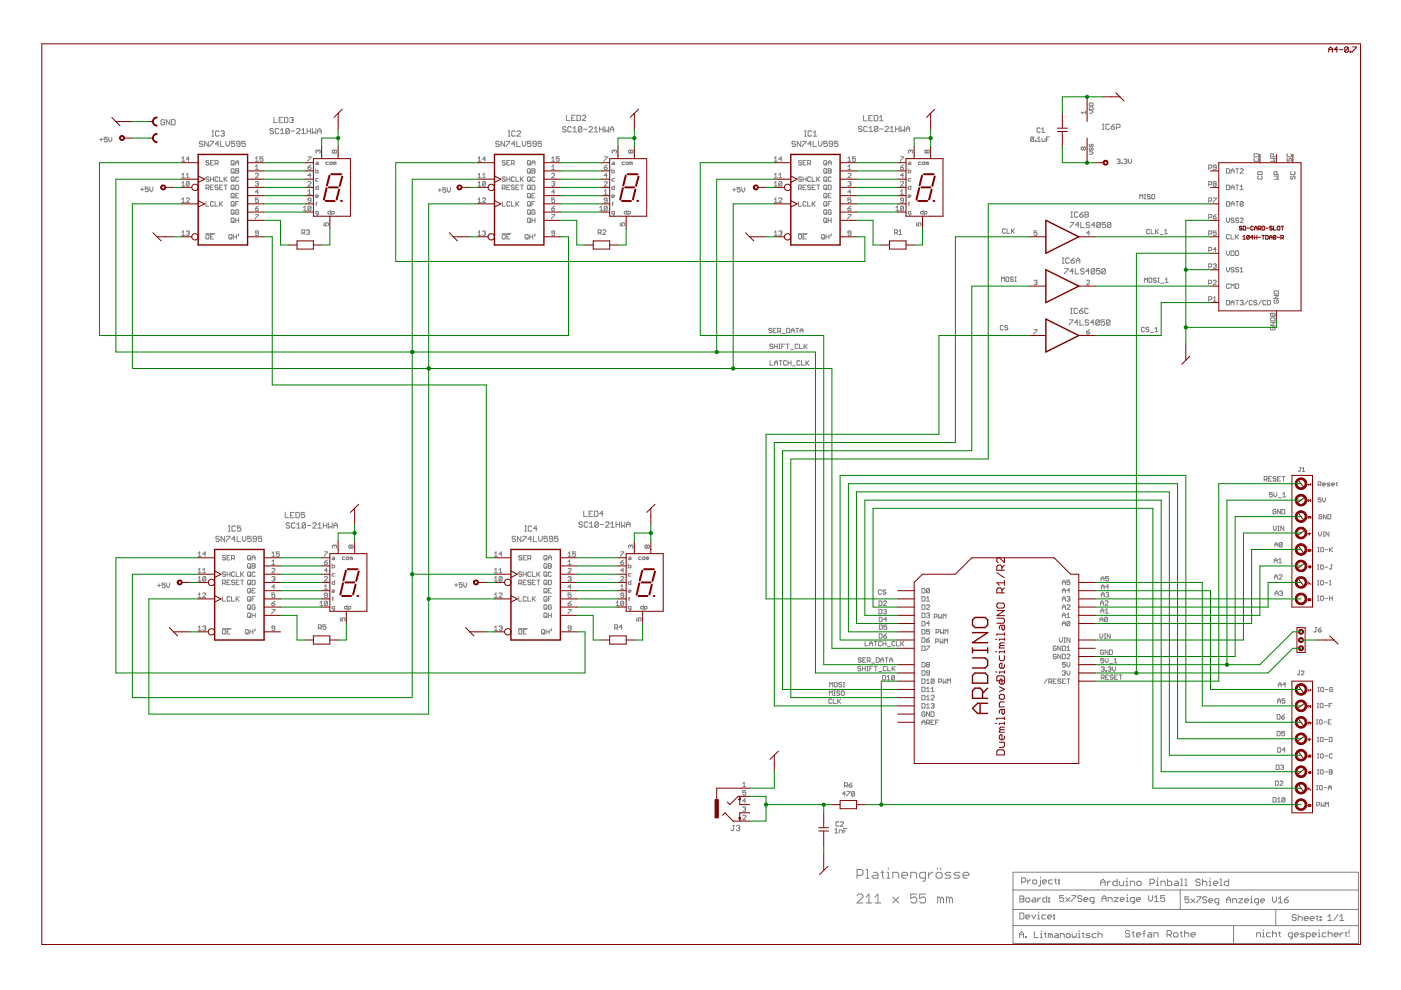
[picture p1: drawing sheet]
<svg xmlns="http://www.w3.org/2000/svg" width="297mm" height="210mm" viewBox="0 0 297 210" stroke-linecap="round" stroke-linejoin="round" font-family="sans-serif">
<g fill="none" stroke="#808080" stroke-width=".21">
<path d="M21.1 29.6h.7M21.5 29.3v.6M22.8 29.1h-.7v.5l.3-.2 .4 .2-.2 .5-.5-.2M23.1 29.1v.6l.3 .4 .3-.4v-.6M30.1 39.8v.7M31.4 39.7h-.6v.5l.5-.2 .1 .5-.1 .1h-.4l-.1-.1M31.7 39.7v.6l.4 .3 .3-.3v-.6M34.9 25.5l-.2-.1h-.4l-.2 .1v.8l.2 .2h.4l.2-.2v-.4h-.4M36 25.4v1.1l-.7-1.1v1.1M36.4 25.4h.6l.1 .1v.8l-.1 .2h-.6zM38.5 37.7h.7M38.5 39.5h.7"/>
<path d="M38.5 34.2h.7M38.5 38.8l.4-.3v1M38.5 33.6l.4-.3v.9M38.5 37.1l.4-.4v1M39.5 37.7h.6M39.5 37.1l.3-.4v1M40.1 33.7h-.6l.5-.4v.9M40.1 38.7l-.1-.2h-.3l-.2 .2v.6M40.1 38.7v.6l-.1 .2-.5-.2M40.1 38.7l-.6 .6M43 30.1l-.2-.1h-.3l-.2 .1 .2 .4h.3l.2 .2-.2 .4h-.3l-.2-.2M43.7 39.9h.5l.1-.2-.1-.5h-.5v1"/>
<path d="M44 39.9l.3 .3M44.2 30v1.1l-.8-1.1v1.1M44.3 34.2l-.1-.2-.5 .2 .1 .3 .5 .1-.1 .4-.5-.2M44.3 37.7l-.1-.2h-.4l-.1 .3 .5 .2 .1 .3-.1 .2-.5-.2M44.5 30h.8v.1l-.8 .8v.2M44.6 39.7h.4M44.6 38h.7M44.6 34.5h.4M44.6 37.5v1M44.9 27.7h.4M44.9 28.9h.4M45.1 27.7v1.2"/>
<path d="M45.3 39.2h-.7v1h.7M45.3 37.5v1M45.3 34h-.7v1h.7M45.6 34.6h.5l.1-.1v-.3l-.1-.2h-.5v1M45.9 34.6l.3 .4M46.2 39.4l-.1-.2-.5 .2 .2 .3 .4 .2-.1 .3-.5-.2M46.2 37.7l-.1-.2-.5 .2v.6l.2 .2 .4-.2M46.4 30.5h-.7l.5-.5v1.1M46.4 27.9l-.2-.2h-.3l-.2 .2v.8l.2 .2h.3l.2-.2M46.6 39.7h.3M46.6 37.5v1h.6M46.8 30v1.1h.7"/>
<path d="M46.8 27.9l.2-.2h.4l.2 .2-.2 .4M47.2 28.3h.2M47.2 39.2h-.6v1h.6M47.4 28.3l.2 .2-.2 .4h-.4l-.2-.2M47.5 39.2h.7M47.5 37.5v1M47.7 38l.5 .5M47.9 39.2v1M47.9 30v.7l.4 .4 .3-.4v-.7M48.2 37.5l-.7 .6M49 39.4l.2-.2h.3l.1 .2v.6l-.1 .2-.5-.2zM49 35.9l.2-.1 .4 .1v.7l-.1 .1-.5-.1z"/>
<path d="M49.2 37.5h.3l.1 .2v.6l-.1 .2-.5-.2v-.6zM49.2 34h.3l.1 .2v.6l-.1 .2-.5-.2v-.6zM49.3 36.4l.3 .3M49.3 38.1l.3 .4M49.3 39.9l.3 .3M49.3 34.6l.3 .4M49.8 30h-.8v.5l.4-.2 .4 .2v.4l-.2 .2h-.4l-.2-.2M50 39.2h.4l.2 .2v.6l-.2 .2h-.4zM50 35.8l.6 .1-.2 .3 .2 .4-.2 .1h-.4zM50 36.2h.4M50 34.5h.6M50 35v-.7l.3-.3 .3 .3v.7"/>
<path d="M50.6 37.7l-.2-.2h-.3l-.1 .2v.6l.1 .2 .5-.2M50.9 30.5h-.6l-.2-.2 .2-.3h.4l.2 .1v.8l-.2 .2h-.4l-.2-.2M52 30h-.7v.5l.3-.2 .4 .2-.2 .6h-.3l-.2-.2M54.1 36.9l.2-.2 .5 .2-.7 .8h.7M54.1 38.7l.2-.2h.3l.2 .2-.2 .3M54.1 36h.7M54.1 34.2h.7M54.1 35.3l.4-.3v1M54.1 33.6l.4-.3v.9M54.5 39h.1M54.6 39l.2 .1-.2 .4h-.3l-.2-.2M55.8 33.3h-.7v.4l.3-.1 .4 .1v.4l-.2 .1-.5-.1"/>
<path d="M58 27.4l-.2-.2-.6 .2 .2 .4h.4l.2 .2-.2 .3-.6-.1M58.1 24.9v1.1h.7M59.1 27.4l-.2-.2-.5 .2v.8l.1 .1 .6-.1M59.2 25.4h.3M59.5 28.3h.7M59.5 27.6l.4-.4v1.1M59.9 24.9h-.7v1.1h.7M60.3 24.9h.6l.1 .2v.7l-.1 .2h-.6zM61.3 27.4l-.1-.2h-.4l-.2 .2v.8M61.3 27.4v.8l-.1 .1h-.4l-.2-.1M61.3 27.4l-.7 .8M61.4 25.1l.6-.2 .2 .2-.2 .3"/>
<path d="M61.7 27.8h.8M61.8 25.4h.2M62 25.4l.2 .2-.2 .4-.6-.2M62.8 27.4l.2-.2h.4l.2 .2v.2l-.8 .7h.8M64 28.3h.7M64 27.6l.3-.4v1.1M65.1 27.8h.7M65.1 27.2v1.1M65.3 35.5h.5l.1 .3-.5 .2zM65.3 38.7l.1-.2 .5 .2-.6 .8h.6M65.3 33.3h.6l-.6 .9M65.8 27.2v1.1"/>
<path d="M65.9 37.2h-.6l.5-.5v1M65.9 35l-.6 .5M66.2 27.2v1.1l.4-.3 .4 .3v-1.1M66.9 35.8v.8l.6-.1-.2-.4h-.4M67.1 34.4l.4 .1v.4h-.4l-.2-.1 .2-.2h.4M67.4 27.8h.7M67.4 28.3v-.7l.3-.4 .4 .4v.7M67.4 32l-.1-.2-.3 .2 .1 .5M67.4 32l.2-.2 .3 .2-.1 .5M67.4 32v.2M67.5 39.3v.8l-.6-.1 .2-.4h.4M67.5 37.8h-.4l-.2 .2 .2 .4h.4"/>
<path d="M69.6 34.4l-.5 .1 .1 .4h.4M70 34.4l.4 .1-.1 .4-.4-.1zM70.9 32l-.1-.2-.4 .2 .2 .5 .3-.2M70.9 32l.2-.2 .3 .2-.2 .5-.3-.2M70.9 32v.3M71 34.5l-.3-.1v.5M71 34.5v.4M71 34.5l.1-.1 .1 .1v.4M93.2 40v.6M94.5 39.8h-.6v.5l.5-.2 .1 .5-.1 .2-.5-.2M94.8 39.8v.6l.4 .4 .3-.4v-.6M101.3 37.7h.7"/>
<path d="M101.3 39.5h.7M101.3 34.2h.7M101.3 38.8l.4-.3v1M101.3 33.6l.4-.3v.9M101.3 37.1l.4-.4v1M102.3 37.7h.7M102.3 37.1l.3-.4v1M103 33.7h-.7l.5-.4v.9M103 38.7l-.5-.2-.2 .2v.6M103 38.7v.6l-.2 .2h-.3l-.2-.2M103 38.7l-.7 .6M105.8 30.1l-.2-.1h-.3l-.2 .3 .2 .2h.3l.2 .4-.2 .2h-.3l-.2-.2"/>
<path d="M106.5 39.9h.5l.1-.2-.1-.5h-.5v1M106.8 39.9l.3 .3M107 30v1.1l-.8-1.1v1.1M107.1 34.2l-.1-.2-.5 .2 .2 .3 .4 .1-.1 .4-.5-.2M107.1 37.7l-.1-.2h-.3l-.2 .3 .5 .2 .1 .3-.1 .2-.5-.2M107.3 30h.8l-.8 1.1M107.5 39.7h.3M107.5 38h.6M107.5 34.5h.3M107.5 37.5v1M107.8 27.7h.3M107.8 28.9h.3"/>
<path d="M107.9 27.7v1.2M108.1 39.2h-.6v1h.6M108.1 37.5v1M108.1 34h-.6v1h.6M108.4 34.6h.5l.2-.1-.2-.5h-.5v1M108.7 34.6l.4 .4M109.1 39.4l-.2-.2-.5 .2 .2 .3h.3l.2 .2-.2 .3-.5-.2M109.1 37.7l-.2-.2-.5 .2v.6l.2 .2 .5-.2M109.2 30.5h-.7l.5-.5v1.1M109.2 27.9l-.1-.2h-.4l-.2 .2v.8l.2 .2h.4l.1-.2M109.4 39.7h.3M109.4 37.5v1h.6"/>
<path d="M109.6 30v1.1h.7M109.6 27.9l.2-.2h.4l.2 .2v.2l-.8 .8h.8M110 39.2h-.6v1h.6M110.3 39.2h.7M110.3 37.5v1M110.5 38l.5 .5M110.7 39.2v1M110.7 30v.7l.4 .4 .4-.4v-.7M111 37.5l-.7 .6M112 39.2l.5 .2v.6l-.2 .2h-.3l-.2-.2v-.6zM112 37.5l.5 .2v.6l-.2 .2-.5-.2v-.6zM112 34l.5 .2v.6l-.2 .2h-.3l-.2-.2v-.6z"/>
<path d="M112 35.8l.5 .1v.7l-.2 .1h-.3l-.2-.1v-.7zM112.1 36.4l.4 .3M112.1 38.1l.4 .4M112.1 39.9l.4 .3M112.1 34.6l.4 .4M112.6 30h-.8v.5l.6-.2 .2 .2v.4l-.2 .2h-.4l-.2-.2M112.8 39.2h.5l.1 .2v.6l-.1 .2h-.5zM112.8 35.8h.5l.1 .1-.1 .3 .1 .4-.1 .1h-.5zM112.8 36.2h.5M112.8 34.5h.6M112.8 35v-.7l.3-.3 .3 .3v.7M113.4 37.7l-.1-.2-.5 .2v.6l.1 .2 .5-.2"/>
<path d="M113.7 30.5h-.5l-.2-.2 .2-.3h.3l.2 .1v.8l-.2 .2h-.3l-.2-.2M114.8 30h-.7v.5l.5-.2 .2 .2v.4l-.2 .2h-.3l-.2-.2M117 36.9l.1-.2 .5 .2-.6 .8h.6M117 36h.6M117 38.7l.1-.2h.3l.2 .2-.2 .3M117 34.2h.6M117 35.3l.3-.3v1M117 33.6l.3-.3v.9M117.3 39h.1M117.4 39l.2 .1-.2 .4h-.3l-.1-.2M118.6 33.3h-.7v.4l.5-.1 .2 .5-.2 .1-.5-.1M120 27.1l-.2-.2h-.4l-.1 .3 .1 .2h.4l.2 .4-.2 .2h-.4l-.1-.2"/>
<path d="M120.1 24.4v1.2h.7M121.1 27.1l-.2-.2h-.3l-.2 .2v.7l.2 .2h.3l.2-.2M121.2 25h.4M121.5 28h.7M121.5 27.2l.4-.3v1.1M121.9 24.4h-.7v1.2h.7M122.3 24.4h.6l.2 .2v.8l-.2 .2h-.6zM123.4 27.1l-.2-.2h-.4l-.2 .2v.7M123.4 27.1v.7l-.2 .2h-.4l-.2-.2M123.4 27.1l-.8 .7M123.4 24.6l.2-.2h.4l.2 .2v.2l-.8 .8h.8M123.7 27.4h.8"/>
<path d="M124.9 27.1l.2-.2h.3l.2 .2-.7 .9h.7M126 28h.7M126 27.2l.4-.3v1.1M127.1 27.4h.8M127.1 26.9v1.1M127.9 26.9v1.1M128.1 35.5h.5l.1 .3-.1 .2h-.3zM128.1 38.7l.2-.2h.3l.1 .2-.6 .8h.6M128.1 33.3h.6l-.6 .9M128.2 26.9v1.1l.4-.4 .4 .4v-1.1M128.7 37.2h-.6l.5-.5v1M128.7 35l-.6 .5"/>
<path d="M129.4 27.4h.7M129.4 28v-.8l.4-.3 .3 .3v.8M129.7 35.8v.8l.6-.1-.2-.4h-.4M129.9 34.4l.4 .1v.4h-.4l-.2-.1 .2-.2h.4M130.2 32l-.1-.2-.3 .2 .1 .5M130.2 32l.2-.2 .3 .2-.1 .5M130.2 32v.2M130.3 37.8l-.6 .2 .2 .4h.4M130.3 39.3v.8l-.6-.1 .2-.4h.4M132.5 34.4l-.6 .1 .2 .4h.4M132.7 34.5l.4-.1 .2 .4-.4 .1zM133.7 32l.2-.2 .3 .2-.2 .5-.3-.2"/>
<path d="M133.7 32l-.1-.2-.3 .2 .1 .5 .3-.2M133.7 32v.3M133.8 34.5l-.3-.1v.5M133.8 34.5v.4M133.8 34.5l.1-.1 .2 .1v.4M155.7 39.9v.7M156.9 39.8h-.6v.4l.3-.1 .3 .1-.1 .5-.5-.1M157.3 39.8v.6l.3 .3 .3-.3v-.6M164.2 37.7h.6M164.2 39.5h.6M164.2 38.8l.3-.3v1M164.2 33.6l.3-.3v.9"/>
<path d="M164.2 37.1l.3-.4v1M164.2 34.2h.6M165.1 37.7h.7M165.1 37.1l.4-.4v1M165.8 33.7h-.7l.5-.4v.9M165.8 38.7l-.5-.2-.2 .2v.6M165.8 38.7v.6l-.2 .2-.5-.2M165.8 38.7l-.7 .6M168.7 30.1l-.2-.1h-.4l-.2 .3 .2 .2h.4l.2 .4-.2 .2h-.4l-.2-.2M169.3 39.9h.5l.1-.2-.1-.5h-.5v1M169.6 39.9l.3 .3M169.8 30v1.1l-.8-1.1v1.1"/>
<path d="M169.9 37.7l-.4-.2-.2 .3 .2 .2h.3l.1 .3-.1 .2-.5-.2M169.9 34.2l-.4-.2-.2 .3 .2 .2h.3l.1 .3-.1 .2h-.3l-.2-.2M170.2 30h.7l-.7 1.1M170.3 39.7h.3M170.3 37.5v1M170.3 38h.6M170.3 34.5h.3M170.6 27.7h.3M170.6 28.9h.3M170.8 27.7v1.2M170.9 39.2h-.6v1h.6M170.9 34h-.6v1h.6"/>
<path d="M170.9 37.5v1M171.2 34.6h.5l.2-.1v-.3l-.2-.2h-.5v1M171.6 34.6l.3 .4M171.9 39.4l-.5-.2-.2 .4 .5 .1 .2 .3-.2 .2h-.3l-.2-.2M171.9 37.7l-.2-.2h-.3l-.2 .2v.6l.2 .2 .5-.2M172 30.5h-.7l.6-.5v1.1M172.1 27.9l-.2-.2h-.4l-.2 .2v.8l.2 .2h.4l.2-.2M172.2 39.7h.3M172.2 37.5v1h.6M172.4 30v1.1h.7M172.4 28.9h.8M172.4 28.1l.4-.4v1.2"/>
<path d="M172.8 39.2h-.6v1h.6M173.2 39.2h.6M173.2 37.5v1M173.3 38l.5 .5M173.5 39.2v1M173.5 30v.7l.4 .4 .4-.4v-.7M173.8 37.5l-.6 .6M174.8 34l.5 .2v.6l-.2 .2h-.3l-.2-.2v-.6zM174.8 35.8l.5 .1v.7l-.2 .1h-.3l-.2-.1v-.7zM174.8 37.5l.5 .2v.6l-.2 .2-.5-.2v-.6zM174.8 39.2l.5 .2v.6l-.2 .2h-.3l-.2-.2v-.6zM175 36.4l.3 .3"/>
<path d="M175 38.1l.3 .4M175 39.9l.3 .3M175 34.6l.3 .4M175.4 30h-.7v.5l.3-.2 .4 .2v.4l-.2 .2h-.4l-.1-.2M175.6 39.2h.5l.1 .2v.6l-.1 .2h-.5zM175.6 35.8h.5l.1 .1-.1 .3 .1 .4-.1 .1h-.5zM175.6 35v-.7l.3-.3 .3 .3v.7M175.6 36.2h.5M175.6 34.5h.6M176.2 37.7l-.1-.2-.5 .2v.6l.2 .2 .4-.2M176.5 30.5h-.5l-.2-.2 .2-.3h.3l.2 .1v.8l-.2 .2h-.3l-.2-.2M177.7 30h-.8v.5l.4-.2 .4 .2v.4l-.2 .2h-.4l-.2-.2"/>
<path d="M179.8 36.9l.1-.2 .5 .2v.2l-.6 .6h.6M179.8 35.3l.3-.3v1M179.8 33.6l.3-.3v.9M179.8 36h.6M179.8 38.7l.5-.2 .1 .2-.1 .3M179.8 34.2h.6M180.1 39h.2M180.3 39l.1 .1-.1 .4-.5-.2M181.4 33.3h-.7v.4l.5-.1 .2 .5-.2 .1-.5-.1M182.8 27l-.2-.2h-.4l-.2 .2 .2 .3h.4l.2 .2-.2 .4h-.4l-.2-.2M183.1 24.5v1.1h.7M183.9 27l-.2-.2-.6 .2v.7l.2 .2 .6-.2"/>
<path d="M184.2 25h.4M184.3 27.9h.7M184.3 27.2l.3-.4v1.1M185 24.5h-.8v1.1h.8M185.3 24.5h.6l.2 .2v.7l-.2 .2h-.6zM186.1 27l-.2-.2-.5 .2v.7M186.1 27v.7l-.2 .2-.5-.2M186.1 27l-.7 .7M186.5 25.6h.7M186.5 24.8l.3-.3v1.1M186.5 27.3h.7M187.6 27l.2-.2h.4l.2 .2v.2l-.8 .7h.8"/>
<path d="M188.8 27.9h.7M188.8 27.2l.3-.4v1.1M189.9 27.3h.7M189.9 26.8v1.1M190.6 26.8v1.1M190.9 35.5h.5l.2 .3-.2 .2h-.3zM190.9 38.7l.2-.2h.3l.2 .2-.7 .8h.7M190.9 33.3h.7l-.7 .9M191 26.8v1.1l.4-.4 .3 .4v-1.1M191.6 35l-.7 .5M191.6 37.2h-.7l.5-.5v1M192.1 27.3h.8"/>
<path d="M192.1 27.9v-.7l.4-.4 .4 .4v.7M192.6 35.8v.8l.5-.1-.1-.4h-.4M192.7 34.4l.4 .1v.4h-.4l-.1-.1 .1-.2h.4M193.1 32l-.2-.2-.3 .2 .1 .5M193.1 32l.1-.2 .3 .2-.1 .5M193.1 32v.2M193.1 37.8l-.5 .2 .1 .4h.4M193.1 39.3v.8l-.5-.1 .1-.4h.4M195.3 34.4l-.6 .1 .2 .4h.4M195.5 34.5l.4-.1 .2 .4-.4 .1zM196.6 32l.1-.2 .3 .2-.1 .5-.3-.2M196.6 32l-.2-.2-.3 .2 .1 .5 .4-.2"/>
<path d="M196.6 32v.3M196.6 34.5l-.3-.1v.5M196.6 34.5v.4M196.6 34.5l.1-.1 .2 .1v.4M219.2 29.2l-.5-.2-.2 .2v.6M219.2 29.2v.6l-.2 .2h-.3l-.2-.2M219.2 29.2l-.7 .6M219.5 29.8h.1v.2h-.1zM220 30h.6M220 29.4l.3-.4v1M220.5 27.3l-.1-.2-.5 .2v.6l.1 .2h.4l.1-.2M220.8 28.1h.7"/>
<path d="M220.8 27.4l.3-.3v1M220.9 29.4v.4l.2 .2h.5v-.6M221.9 29.5h.3M222.5 29h-.6v1M229.7 31.3l-.1-.1-.4 .1 .2 .5 .3-.2M229.7 31.3l.2-.1 .3 .1-.2 .5-.3-.2M229.7 31.3v.3M230.2 23.5v.6M230.2 23.8h-1l.4 .3M230.9 32.2h.6l.3 .2-.3 .3h-.6M230.9 23.5h.6l.3 .2-.3 .3h-.6M231.1 30.6l-.2 .1 .2 .4 .3-.1 .1-.4 .3 .1-.2 .4"/>
<path d="M231.1 31.4l-.2 .1 .2 .4 .3-.1 .1-.4 .3 .1-.2 .4M231.1 22.6h.5l.2 .6h-.9zM231.1 21.8h.5l.2 .6h-.9zM233.7 27.4h.4M233.7 26.3h.4M233.9 26.3v1.1M235.2 26.5l-.2-.2-.5 .2v.8l.2 .1 .5-.1M235.6 26.9h.6l.1 .4-.1 .1h-.4l-.2-.1zM236.3 26.3l-.7 .6M236.7 27.1h.6l.2-.2v-.4l-.2-.2h-.6v1.1M236.8 33.9l.5-.2 .2 .2-.2 .3M237.2 34.2h.1"/>
<path d="M237.3 34.2l.2 .2-.2 .3-.5-.2M237.8 34.5l.2 .2zM238.3 33.9l.5-.2 .1 .2-.1 .3M238.6 34.2h.2M238.8 34.2l.1 .2-.1 .3-.5-.2M239.2 33.7v.7l.4 .3 .3-.3v-.7M256.3 39.1h.5l.1-.1-.1-.5h-.5v1M256.3 35.6h.5l.1-.1-.1-.5h-.5v1M257.4 39l-.2-.2 .2-.3 .5 .2-.2 .3M257.4 39h.3M257.4 39l-.2 .1 .2 .4 .5-.2-.2-.3M257.9 35.5h-.5l-.2-.2 .2-.3 .5 .2v.6l-.2 .2h-.3l-.2-.2"/>
<path d="M260 39.2h.5l.2 .2v.6l-.2 .2h-.5zM260 35.8h.5l.2 .1v.7l-.2 .1h-.5zM261 39.7h.6M261 36.2h.6M261 36.7v-.6l.3-.3 .3 .3v.6M262 35.8h.6M262 39.2h.6M262.3 35.8v.9M262.3 39.2v1M262.9 35.9l.2-.1 .5 .1-.7 .8h.7M262.9 39.6l.3-.4v1M266 33.6l-.1 .1 .1 .5h.7l.1-.1-.1-.5"/>
<path d="M266 32.6h.7l.1 .2v.5h-.9v-.5zM266.6 36.5l.2-.1h.6l.2 .1v.5h-1zM266.8 37.3l-.2 .2 .2 .5h.6l.2-.2-.2-.5M269.4 33.6h.9l-.3 .3 .3 .3h-.9M270 33.3v-.5l-.5-.2-.1 .2v.5h.9M270.1 37.3h1l-.3 .4 .3 .3h-1M270.8 37v-.5l-.5-.1-.2 .1v.5h1M273 33.6l-.1 .5 .3 .1 .1-.5 .3-.1 .2 .1v.4l-.2 .1M273 32.6l-.1 .2 .1 .5h.6l.2-.2-.2-.5M273.8 37.3l-.2 .2 .2 .5 .3-.2 .2-.5 .3 .2-.2 .5M273.8 36.4l-.2 .1 .2 .5h.6l.2-.1-.2-.5M29.8 40.2h.7"/>
<path d="M38.5 42.9h.7M38.5 49.9h.7M38.5 42.3l.4-.3v.9M38.5 49.3l.4-.3v.9M39.5 42.1l.2-.1h.3l.1 .1-.6 .8h.6M39.5 49.1l.5-.1 .1 .1-.1 .3M39.8 49.4h.2M40 49.4l.1 .2-.1 .3-.5-.1M43.6 49.6h2M43.7 42.7v1h.6M43.8 49.7h.4l.1 .2v.6l-.1 .2-.5-.2v-.6zM44.6 50.2h.4"/>
<path d="M45.3 42.9l-.2-.2h-.3l-.2 .2v.6l.2 .2 .5-.2M45.3 49.7h-.7v1h.7M45.6 42.7v1h.6M46.6 42.7v1M46.7 43.2l.5 .5M47.2 42.7l-.6 .7M48.7 49.7l.5 .2v.6l-.2 .2-.5-.2v-.6zM48.8 50.4l.4 .3M49 41.1l.2-.1 .4 .1v.7l-.1 .2-.5-.2zM49 44.6l.2-.1 .4 .1v.7l-.1 .1-.5-.1zM49.2 42.7h.3l.1 .2v.6l-.1 .2-.5-.2v-.6zM49.2 46.2h.3l.1 .2v.6l-.1 .2-.5-.2v-.6z"/>
<path d="M49.3 41.6l.3 .4M49.3 43.4l.3 .3M49.3 45.1l.3 .3M49.3 46.9l.3 .3M49.5 50.2h.6M49.5 49.7v1M50 41.5h.3M50 43.2h.3M50 46.7h.6M50 46.2v1M50.1 49.7v1M50.6 44.6l-.2-.1-.4 .1v.7l.1 .1 .5-.1v-.3h-.3"/>
<path d="M50.6 41h-.6v1h.6M50.6 42.7h-.6v1M50.6 46.2v1M50.6 49.6v.3l-.2 .1M54.1 44.2h.5l.2 .3-.2 .2h-.3zM54.1 45.5h.7l-.7 .9M54.8 40.7h-.7l.5-.5v1M54.8 42h-.7v.5l.4-.2 .3 .2-.2 .4-.5-.1M54.8 49.4h-.5l-.2-.1 .2-.3 .5 .1v.7l-.2 .1-.5-.1M54.8 43.7l-.7 .5M64 49.4h.5l.1-.2-.1-.5h-.5v1M64.3 44.7h.7"/>
<path d="M64.3 44l.3-.3v1M64.3 49.4l.3 .3M65 48.9l.1-.2h.3l.2 .2-.2 .3M65.3 41.2h.6M65.3 40.6l.3-.4v1M65.3 49.2h.1M65.4 49.2l.2 .2-.2 .3h-.3l-.1-.2M65.9 43.9l-.5-.2-.1 .2v.6M65.9 42.5h-.5l-.1-.2 .1-.3 .5 .1v.7l-.1 .1-.5-.1M65.9 43.9v.6l-.1 .2-.5-.2M65.9 43.9l-.6 .6M66.9 41.6h.6l-.2-.3-.4 .2 .2 .4h.2"/>
<path d="M66.9 43.2h.3M67.2 42.8l-.1 .8M67.5 45.4l-.6-.2 .2-.4h.4v.7l-.3 .1M68.7 47.2v.7h.5l-.2-.5 .5-.2 .2 .2-.2 .5M70.1 44.6v.8l-.6-.2 .2-.4h.4M70.3 45.4h.4l.2-.4-.6-.2v.8M92.9 40.3h.7M101.3 42.9h.7M101.3 49.9h.7M101.3 42.3l.4-.3v.9M101.3 49.3l.4-.3v.9M102.3 42.1l.2-.1 .5 .1-.7 .8h.7"/>
<path d="M102.3 49.1l.5-.1 .2 .1-.2 .3M102.6 49.4h.2M102.8 49.4l.2 .2-.2 .3-.5-.1M106.4 49.6h2M106.5 42.7v1h.6M106.7 49.7h.3l.1 .2v.6l-.1 .2-.5-.2v-.6zM107.5 50.2h.3M108.1 42.9l-.2-.2h-.3l-.1 .2v.6l.1 .2 .5-.2M108.1 49.7h-.6v1h.6M108.4 42.7v1h.7M109.4 42.7v1M109.5 43.2l.5 .5"/>
<path d="M110 42.7l-.6 .7M111.5 49.7h.3l.2 .2v.6l-.2 .2-.5-.2v-.6zM111.7 50.4l.3 .3M112 41l.5 .1v.7l-.2 .2-.5-.2v-.7zM112 42.7l.5 .2v.6l-.2 .2h-.3l-.2-.2v-.6zM112 44.5l.5 .1v.7l-.2 .1-.5-.1v-.7zM112 46.2l.5 .2v.6l-.2 .2h-.3l-.2-.2v-.6zM112.1 41.6l.4 .4M112.1 43.4l.4 .3M112.1 45.1l.4 .3M112.1 46.9l.4 .3M112.3 50.2h.6"/>
<path d="M112.3 49.7v1M112.8 41.5h.3M112.8 43.2h.3M112.8 46.7h.6M112.8 46.2v1M112.9 49.7v1M113.4 41h-.6v1h.6M113.4 42.7h-.6v1M113.4 44.6l-.1-.1-.5 .1v.7l.5 .1 .1-.1v-.3h-.3M113.4 46.2v1M113.4 49.6v.3l-.1 .1M117 44.2h.4l.2 .3-.5 .2z"/>
<path d="M117 45.5h.6l-.6 .9M117.6 40.7h-.6l.4-.5v1M117.6 42h-.6v.5l.3-.2 .3 .2v.3l-.2 .1-.4-.1M117.6 43.7l-.6 .5M117.6 49.4h-.5l-.1-.1 .1-.3 .5 .1v.7l-.2 .1-.4-.1M126.8 49.4h.5l.2-.2-.2-.5h-.5v1M127.1 44.7h.7M127.1 44l.4-.3v1M127.1 49.4l.4 .3M127.8 48.9l.2-.2 .4 .2v.2l-.6 .6h.6M128.1 41.2h.6M128.1 40.6l.3-.4v1"/>
<path d="M128.7 43.9v.6l-.1 .2-.5-.2M128.7 43.9l-.1-.2h-.3l-.2 .2v.6M128.7 42.5h-.4l-.2-.2 .2-.3h.3l.1 .1v.7l-.1 .1-.5-.1M128.7 43.9l-.6 .6M129.7 43.2h.3M129.7 41.6h.6l-.2-.3-.4 .2 .2 .4h.2M130 42.8l-.1 .8M130.3 45.4h-.4l-.2-.4 .6-.2v.7l-.3 .1M131.5 47.2v.7h.5l-.2-.5 .5-.2 .2 .2-.2 .5M132.9 44.6v.8h-.4l-.1-.4 .5-.2M133.2 45.4l.5-.2-.1-.4h-.4v.8M155.3 40.2h.7"/>
<path d="M164.2 42.9h.6M164.2 42.3l.3-.3v.9M164.2 49.3l.3-.3v.9M164.2 49.9h.6M165.1 42.1l.2-.1 .5 .1-.7 .8h.7M165.1 49.1l.5-.1 .2 .1-.2 .3M165.5 49.4h.1M165.6 49.4l.2 .2-.2 .3-.5-.1M169.3 49.6h1.9M169.3 42.7v1h.6M169.5 49.7l.4 .2v.6l-.1 .2-.5-.2v-.6zM170.3 50.2h.3"/>
<path d="M170.9 42.9l-.1-.2-.5 .2v.6l.1 .2 .5-.2M170.9 49.7h-.6v1h.6M171.2 42.7v1h.7M172.2 42.7v1M172.4 43.2l.4 .5M172.8 42.7l-.6 .7M174.3 49.7l.5 .2v.6l-.2 .2-.4-.2v-.6zM174.5 50.4l.3 .3M174.8 41l.5 .1v.7l-.2 .2-.5-.2v-.7zM174.8 42.7l.5 .2v.6l-.2 .2h-.3l-.2-.2v-.6zM174.8 44.5l.5 .1v.7l-.2 .1-.5-.1v-.7zM174.8 46.2l.5 .2v.6l-.2 .2h-.3l-.2-.2v-.6z"/>
<path d="M175 41.6l.3 .4M175 43.4l.3 .3M175 45.1l.3 .3M175 46.9l.3 .3M175.1 50.2h.7M175.1 49.7v1M175.6 46.2v1M175.6 41.5h.3M175.6 43.2h.3M175.6 46.7h.6M175.8 49.7v1M176.2 41h-.6v1h.6"/>
<path d="M176.2 42.7h-.6v1M176.2 44.6l-.1-.1-.5 .1v.7l.5 .1 .1-.4h-.3M176.2 46.2v1M176.2 49.6l-.1 .4M179.8 44.2h.5l.1 .3-.5 .2zM179.8 45.5h.6l-.6 .9M180.4 40.7h-.6l.5-.5v1M180.4 43.7l-.6 .5M180.4 42h-.6v.5l.5-.2 .1 .5-.1 .1-.5-.1M180.4 49.4h-.5l-.1-.1 .1-.3 .5 .1v.7l-.1 .1-.5-.1M189.7 49.4h.4l.2-.2-.2-.5h-.4v1M189.9 44.7h.7"/>
<path d="M189.9 44l.4-.3v1M190 49.4l.3 .3M190.6 49.7h.6M190.6 49.1l.3-.4v1M190.9 40.6l.3-.4v1M190.9 41.2h.7M191.6 43.9l-.2-.2h-.3l-.2 .2v.6M191.6 42.5h-.5l-.2-.2 .2-.3h.3l.2 .1v.7l-.2 .1-.5-.1M191.6 43.9v.6l-.2 .2h-.3l-.2-.2M191.6 43.9l-.7 .6M192.6 41.6h.5l-.1-.3-.4 .2v.2l.4 .2M192.6 43.2h.2"/>
<path d="M192.8 42.8l-.1 .8M193.1 45.4h-.4l-.1-.4 .5-.2v.7l-.3 .1M194.3 47.2v.7h.5l-.2-.5 .5-.2 .2 .2-.2 .5M195.7 44.6v.8h-.4l-.1-.4 .5-.2M196 45.4h.4l.1-.4-.5-.2v.8M212.3 59.7v-1l.3 .4 .4-.4v1M213.2 48.7l-.2-.2-.4 .2v.6l.1 .2 .5-.2M213.4 58.7h.3l.2 .2v.6l-.2 .2h-.3l-.1-.2v-.6zM213.5 48.5v1h.6M214.5 48.5v1M214.6 49l.5 .5M214.8 58.9l-.1-.2h-.3l-.2 .2 .2 .3 .4 .2-.1 .3h-.3l-.2-.2"/>
<path d="M215.1 48.5l-.6 .6M215.2 58.7h.3M215.2 59.7h.3M215.3 58.7v1M219.2 59.6l.5-.2 .2 .2-.2 .3M219.5 59.9h.2M219.7 59.9l.2 .2-.2 .3-.5-.2M219.9 49h-.7v.4l.3-.1 .4 .1-.2 .5-.5-.1M225.2 55.8h.4M225.2 54.7h.4M225.4 54.7v1.1M225.7 57h.8l-.8 1.1"/>
<path d="M226.7 54.9l-.2-.2h-.4l-.1 .2v.7l.1 .2h.4l.2-.2M226.9 47.2h.7l-.7 1.1M227 45h.4M227 46.1h.4M227.1 55.2h.5l.2 .4-.2 .2h-.3l-.2-.2zM227.2 45v1.1M227.6 57.5h-.7l.5-.5v1.1M227.8 54.7l-.7 .5M228 57v1.1h.7M228.2 55.2h.7M228.2 55.8v-.7l.4-.4 .3 .4v.7M228.5 45.1l-.2-.1h-.3l-.2 .1v.8l.2 .2h.3l.2-.2"/>
<path d="M228.8 47.7h-.8l.6-.5v1.1M228.9 45.5h.6l.2 .4-.6 .2-.2-.2zM229.2 47.2v1.1h.7M229.7 45l-.8 .5M229.8 57.1l-.1-.1h-.4l-.2 .3 .6 .2 .1 .4-.1 .2h-.4l-.2-.2M230 45h.6l.2 .1-.2 .4 .2 .4-.2 .2h-.6zM230 45.5h.6M230.4 59.6l.1-.2h.4l.1 .2-.6 .8h.6M231 57.5h-.8l.6-.5v1.1M231 49.4h-.6l.5-.4v.9M231 47.3l-.2-.1h-.3l-.2 .1 .2 .4h.3l.2 .2-.2 .4h-.3l-.2-.2M232.1 57.1l-.2-.1h-.4l-.1 .1v.8"/>
<path d="M232.1 57.1v.8l-.2 .2h-.4l-.1-.2M232.1 57.1l-.7 .8M232.2 47.7h-.8l.6-.5v1.1M233.2 57h-.7v.5l.4-.2 .3 .2v.4l-.2 .2h-.3l-.2-.2M233.3 47.3l-.2-.1h-.4l-.2 .1v.8M233.3 47.3v.8l-.2 .2h-.4l-.2-.2M233.3 47.3l-.8 .8M234.4 57.1l-.2-.1h-.4l-.2 .1v.8M234.4 57.1v.8l-.2 .2h-.4l-.2-.2M234.4 57.1l-.8 .8M234.4 47.2h-.7v.5l.3-.2 .4 .2v.4l-.2 .2-.5-.2M235.5 47.3l-.2-.1-.5 .1v.8"/>
<path d="M235.5 47.3v.8l-.2 .2-.5-.2M235.5 47.3l-.7 .8M241.7 42.2v-1l.3 .4 .3-.4v1M242.6 42.2h.3M242.6 41.2h.3M242.6 59.9v-1l.4 .4 .3-.4v1M242.8 41.2v1M243.6 59.1l.1-.2 .5 .2v.6l-.1 .2-.5-.2zM243.7 48.8l-.1-.2h-.3l-.2 .2v.6l.2 .2h.3l.1-.2M243.9 41.4l-.2-.2-.5 .2 .2 .3 .5 .1-.2 .4-.5-.2M244.1 48.6v1h.6M244.3 41.2l.5 .2v.6l-.1 .2-.5-.2v-.6z"/>
<path d="M245 48.6v1M245.2 59.1l-.2-.2-.5 .2 .2 .3 .5 .2-.2 .3-.5-.2M245.2 49.1l.4 .5M245.5 59.9h.3M245.5 58.9h.3M245.6 58.9v1M245.6 48.6l-.6 .7M246 49.7h.6M246.9 49.6h.6M246.9 48.9l.3-.3v1M247.1 59.9h.6M247.1 59.3l.3-.4v1"/>
<path d="M256.3 42.6h.5l.1-.1-.1-.5h-.5v.9M256.3 46.1h.5l.1-.5-.1-.1h-.5v.9M256.3 49.6h.5l.1-.5-.1-.1h-.5v.9M256.3 53.1h.5l.1-.5-.1-.1h-.5v.9M256.3 56.6h.5l.1-.5-.1-.2h-.5v1M257.2 42h.7l-.7 .9M257.2 59.6l.2-.2 .5 .2-.7 .8h.7M257.2 46h.5l.2 .3-.5 .1zM257.2 56.1l.5-.2 .2 .2-.2 .3M257.6 56.4h.1M257.7 56.4l.2 .2-.2 .3h-.3l-.2-.2M257.9 49h-.7v.4l.4-.1 .3 .1v.4l-.2 .1-.5-.1"/>
<path d="M257.9 52.9h-.7l.5-.4v.9M257.9 45.5l-.7 .5M260 42.7h.5l.2 .2v.6l-.2 .2h-.5zM260 46.2v.7l.4 .3 .3-.3v-.7M260 53.2v.6l.4 .4 .3-.4v-.6M260 56.7v.6l.4 .4 .3-.4v-.6M260.7 49.9l-.2-.2-.5 .2v.6l.2 .2 .5-.2M261 43.7v-.6l.3-.4 .3 .4v.6M261 43.2h.6M261 49.7v1h.6M261 40.2v-.6l.3-.4 .3 .4v.6M261 53.2h.5l.1 .2v.6l-.1 .2h-.5z"/>
<path d="M261.6 46.4l-.1-.2-.5 .2 .2 .3 .4 .2-.1 .3-.5-.2M261.6 56.9l-.1-.2-.5 .2 .2 .3h.3l.1 .1-.1 .4-.5-.2M262 42.7h.6M262 49.7v1M262 53.2l.6 .2v.6l-.2 .2h-.4zM262.1 50.2l.5 .5M262.3 42.7v1M262.6 56.9l-.2-.2-.4 .2 .1 .3 .5 .1-.2 .4-.4-.2M262.6 46.4l-.5-.2-.1 .3 .1 .2h.3l.2 .3-.2 .2h-.3l-.1-.2M262.6 49.7l-.6 .7M262.9 40.2h.7M262.9 46.4l.2-.2h.3l.2 .2-.7 .8h.7"/>
<path d="M262.9 57.7h.7M262.9 57l.3-.3v1M263.6 42.9l-.2-.2h-.3l-.2 .2v.6M263.6 42.9v.6l-.2 .2-.5-.2M263.6 42.9l-.7 .6M163.3 76.5v.9h.6M163.6 69.8l-.1-.2-.5 .2v.1l.5 .2 .1 .3-.1 .1-.5-.1M163.8 73.1l-.1-.1h-.3l-.2 .3 .2 .1h.3l.1 .4-.1 .1-.5-.1M163.9 70.1h.4M164.1 73.4h.7M164.1 73v.9M164.2 77.4v-.6l.3-.3 .4 .3v.6"/>
<path d="M164.2 76.9h.7M164.6 69.6h-.7v.9h.7M164.8 73v.9M164.9 70.2h.5l.1-.4-.1-.2h-.5v.9M165.1 73h.3M165.1 73.9h.3M165.2 76.5h.6M165.2 70.2l.3 .3M165.3 73v.9M165.5 76.5v.9M165.7 73.4h.4M165.8 70.7h.7"/>
<path d="M166.4 73h-.7v.9M166.7 73h.6M166.8 76.6l-.2-.1-.5 .1v.7l.2 .1h.3l.2-.1M166.8 69.6l.6 .2v.6l-.1 .1h-.5zM167 73v.9M167.1 76.9h.6M167.1 76.5v.9M167.6 74.1h.7M167.7 76.5v.9M167.7 70.5v-.6l.4-.3 .3 .3v.6M167.7 70.1h.7M168 77.6h.7"/>
<path d="M168.7 69.6h.6M169 69.6v.9M169.2 73.1l-.1-.1h-.4l-.1 .1v.7l.1 .1 .5-.1M169.5 73v.9h.7M169.6 76.6l-.2-.1-.4 .1v.7l.1 .1 .5-.1M169.6 70.5v-.6l.3-.3 .4 .3v.6M169.6 70.1h.7M169.9 76.5v.9h.7M170.5 73v.9M170.6 73.4l.5 .5M170.9 76.5v.9M171 76.9l.5 .5"/>
<path d="M171.1 73l-.6 .6M171.5 76.5l-.6 .6M212.7 69.2l-.1-.2h-.4l-.1 .2v.6l.1 .2 .5-.2M213.7 69.2l-.2-.2h-.3l-.2 .3 .5 .2 .2 .3-.2 .2-.5-.2M219.2 69.9h.7l-.7 .9M226.7 67.8h.8l-.8 1.1M227 66.5h.4M227 65.4h.4M227.2 65.4v1.1M228.5 65.6l-.2-.2h-.4l-.2 .2v.7l.2 .2h.4l.2-.2M228.6 68.4h-.8l.6-.6v1.1M228.9 65.9h.5l.2 .4-.2 .2h-.4l-.1-.2z"/>
<path d="M229 67.8v1.1h.7M229.6 65.4l-.7 .5M230.4 70.4h.5l.1 .3-.5 .1-.1-.1zM230.7 65.6l-.2-.2h-.3l-.2 .2v.7l.2 .2h.3l.2-.2M230.8 68l-.2-.2h-.3l-.2 .4 .2 .2h.3l.2 .3-.2 .2h-.3l-.2-.2M231 69.9l-.6 .5M231.9 68.4h-.7l.6-.6v1.1M233.1 68l-.2-.2h-.4l-.2 .2v.7M233.1 68v.7l-.2 .2h-.4l-.2-.2M233.1 68l-.8 .7M234.2 67.8h-.8v.6l.4-.2 .4 .2v.3l-.2 .2h-.4l-.2-.2M235.3 68l-.2-.2h-.3l-.2 .2v.7"/>
<path d="M235.3 68v.7l-.2 .2h-.3l-.2-.2M235.3 68l-.7 .7M242.7 69.5l-.2-.1-.5 .1v.7l.2 .1h.3l.2-.1M243.6 69.5l-.2-.1-.4 .1 .1 .3 .5 .2-.2 .3-.4-.1M243.9 70.5h.7M244.9 69.7l.3-.3v.9M244.9 70.3h.6M246.1 60h.6M256.3 60.1h.5l.1-.2-.1-.5h-.5v1M256.3 63.6h.5l.1-.2-.1-.5h-.5v1M257.2 63.2l.4-.3v1M257.2 63.9h.7"/>
<path d="M260 63.7h.5l.2 .1v.7l-.2 .1h-.5zM260.7 60.3l-.2-.1-.5 .1v.7l.2 .2 .5-.2M261 61.2v-1l.3 .3 .3-.3v1M261 64.6v-.6l.3-.3 .3 .3v.6M261 64.2h.6M262 63.7h.6M262 60.2l.6 .1v.7l-.2 .2h-.4zM262.3 63.7v.9M262.9 63.8l.5-.1 .2 .1-.2 .4M263.2 64.2h.2M263.4 64.2l.2 .1-.2 .3-.5-.1M264.5 63.7l-.6 .9"/>
<path d="M265.5 63.8l-.2-.1-.4 .1v.7l.1 .1h.3l.2-.1M266.5 63.8l-.2-.1-.5 .1 .2 .4 .5 .1-.2 .3h-.3l-.2-.1M267.4 63.7l-.6 .9M268.4 63.8l-.2-.1-.4 .1v.7l.1 .1h.3l.2-.1M268.7 63.7h.5l.2 .1v.7l-.2 .1h-.5zM269.4 68.4h.9l-.9 .6h.9M269.5 66.4l-.1 .2 .1 .5h.7M269.5 67.4h.7l.1 .2v.4h-.9zM269.5 69.3l-.1 .2 .1 .5h.7l.1-.2-.1-.5h-.4v.3M269.5 66.4h.7l.1 .2-.1 .5M269.5 66.4l.7 .7M270.1 62.7h1l-1 .6h1"/>
<path d="M270.3 63.6l-.2 .2 .2 .5h.6l.2-.5-.5-.2v.3M270.3 61.7h.6l.2 .1v.5h-1v-.5zM275.6 99.1h.2M275.7 99.1v.7l-.1 .1-.3-.1M276.1 99.9h.5M276.1 99.4l.3-.3v.8M42 118h.7M42 117.3l.3-.3v1M43.6 117.5h-.6l.5-.5v1M46.5 113.9l-.2-.2h-.3l-.2 .4 .2 .2h.3l.2 .3-.2 .2h-.3l-.2-.2M47.6 113.7v1.1l-.7-1.1v1.1M47.8 117.9l-.2-.1h-.3l-.1 .3 .4 .2 .2 .3-.2 .1-.4-.1"/>
<path d="M48 113.7h.8v.2l-.8 .7v.2M48.1 118.3h.4M48.4 112.6h.4M48.4 111.5h.4M48.6 111.5v1.1M48.8 117.8h-.7v.9h.7M49.1 118.4h.5l.1-.1-.1-.5h-.5v.9M49.4 118.4l.3 .3M49.9 114.3h-.8l.6-.6v1.1M49.9 111.7l-.2-.2h-.3l-.2 .2v.7l.2 .2h.3l.2-.2M50.3 113.7v1.1h.7M51.1 111.5h-.8v.6l.6-.2 .2 .2v.3l-.2 .2h-.4l-.2-.2"/>
<path d="M51.4 113.7v.7l.4 .4 .3-.4v-.7M52.6 119.5h.4l.1 .2v.6l-.1 .2h-.4l-.1-.2v-.6zM52.6 117.8h.4l.1 .1v.7l-.1 .1-.5-.1v-.7zM52.8 118.4l.3 .3M53.3 113.7h-.8v.6l.6-.2 .2 .2v.3l-.2 .2h-.4l-.2-.2M53.4 118.7v-.6l.4-.3 .3 .3v.6M53.4 119.5h.5l.2 .2-.2 .3 .2 .3-.2 .2h-.5zM53.4 120h.5M53.4 118.3h.7M54.4 114.3h-.6l-.2-.2 .2-.4h.4l.2 .2v.7l-.2 .2h-.4l-.2-.2M55.5 113.7h-.7v.6l.5-.2 .2 .5-.2 .2h-.4l-.1-.2M57.6 119.1l.4-.4v1"/>
<path d="M57.6 119.7h.7M57.6 118h.7M57.6 117.3l.4-.3v1M59.2 117h-.6v.5l.5-.2 .1 .5-.1 .2-.5-.2M60.5 108.6v1.2h.7M61.4 111l-.2-.2h-.3l-.2 .4 .2 .2h.3l.2 .4-.2 .2h-.3l-.2-.2M61.6 109.2h.4M62.4 108.6h-.8v1.2h.8M62.5 111l-.1-.2h-.4l-.2 .2v.8l.2 .2h.4l.1-.2M62.7 108.6h.6l.2 .2v.8l-.2 .2h-.6zM62.9 112h.8M62.9 111.2l.4-.4v1.2"/>
<path d="M64.6 108.6h-.7v.6l.5-.2 .2 .2v.4l-.2 .2h-.3l-.2-.2M64.8 111l-.2-.2h-.4l-.1 .2v.8M64.8 111v.8l-.2 .2h-.4l-.1-.2M64.8 111l-.7 .8M65.2 111.4h.7M66.3 111l.2-.2h.4l.2 .2v.2l-.8 .8h.8M67.4 112h.8M67.4 111.2l.4-.4v1.2M68.6 111.4h.7M68.6 110.8v1.2M68.8 119.2h.5l.1 .3-.5 .2zM68.8 117h.6l-.6 1"/>
<path d="M69.3 110.8v1.2M69.4 118.7l-.6 .5M69.7 110.8v1.2l.3-.4 .4 .4v-1.2M70.4 119.6v.8l.6-.1-.2-.4h-.4M70.5 118.1l.5 .2v.4h-.5l-.1-.2 .1-.1h.5M70.8 111.4h.7M70.8 112v-.8l.4-.4 .3 .4v.8M70.9 115.7l-.1-.1-.4 .1 .2 .5M70.9 115.7l.2-.1 .3 .1-.2 .5M70.9 115.7v.2M73.1 118.1h-.4l-.1 .2 .1 .4h.4M73.5 118.1l.4 .2-.1 .4-.4-.2z"/>
<path d="M74.4 115.7l-.1-.1-.4 .1 .2 .5 .3-.1M74.4 115.7l.2-.1 .3 .1-.2 .5-.3-.1M74.4 115.7v.4M74.5 118.3l-.3-.2v.6M74.5 118.3v.4M74.5 118.3l.1-.2 .1 .2v.4M104.8 117.3l.4-.3v1M104.8 118h.7M106.4 117.5h-.6l.5-.5v1M109.3 113.9l-.2-.2h-.3l-.2 .4 .2 .2h.3l.2 .3-.2 .2h-.3l-.2-.2M110.4 113.7v1.1l-.7-1.1v1.1M110.6 117.9l-.1-.1h-.4l-.1 .3 .1 .2h.4l.1 .3-.1 .1-.5-.1"/>
<path d="M110.8 113.7h.8l-.8 1.1M110.9 118.3h.4M111.3 112.6h.3M111.3 111.5h.3M111.4 111.5v1.1M111.6 117.8h-.7v.9h.7M111.9 118.4h.5l.1-.1-.1-.5h-.5v.9M112.2 118.4l.3 .3M112.7 114.3h-.7l.5-.6v1.1M112.7 111.7l-.1-.2h-.4l-.2 .2v.7l.2 .2h.4l.1-.2M113.1 113.7v1.1h.7M113.9 112.1h-.8l.6-.6v1.1"/>
<path d="M114.2 113.7v.7l.4 .4 .4-.4v-.7M115.5 117.8l.5 .1v.7l-.2 .1-.5-.1v-.7zM115.5 119.5l.5 .2v.6l-.2 .2h-.3l-.2-.2v-.6zM115.6 118.4l.4 .3M116.1 113.7h-.8v.6l.4-.2 .4 .2v.3l-.2 .2h-.4l-.2-.2M116.3 119.5h.5l.1 .2-.1 .3 .1 .3-.1 .2h-.5zM116.3 118.7v-.6l.3-.3 .3 .3v.6M116.3 120h.5M116.3 118.3h.6M117.2 114.3h-.6l-.1-.2 .1-.4h.4l.2 .2v.7l-.2 .2h-.4l-.1-.2M118.3 113.7h-.7v.6l.3-.2 .4 .2v.3l-.2 .2h-.3l-.2-.2M120.4 119.1l.4-.4v1"/>
<path d="M120.4 117.3l.4-.3v1M120.4 119.7h.7M120.4 118h.7M122 117h-.6v.5l.5-.2 .1 .5-.1 .2-.5-.2M123.5 110.8l-.2-.1h-.4l-.2 .1 .2 .4h.4l.2 .2v.2l-.2 .2h-.4l-.2-.2M123.8 108.4v1.1h.7M124.6 110.8l-.2-.1h-.3l-.2 .1v.8l.2 .2h.3l.2-.2M124.9 108.9h.4M125 111.8h.7M125 111l.4-.3v1.1M125.6 108.4h-.7v1.1h.7M126 108.4h.6l.2 .2v.7l-.2 .2h-.6z"/>
<path d="M126.9 110.8l-.2-.1h-.4l-.2 .1v.8M126.9 110.8v.8l-.2 .2h-.4l-.2-.2M126.9 110.8l-.8 .8M127.2 111.2h.8M127.9 108.9h-.8l.6-.5v1.1M128.4 110.8l.1-.1h.4l.2 .1v.2l-.7 .8h.7M129.5 111.8h.7M129.5 111l.4-.3v1.1M130.6 111.2h.8M130.6 110.7v1.1M131.4 110.7v1.1M131.6 119.2h.5l.1 .3-.1 .2h-.3z"/>
<path d="M131.6 117h.6l-.6 1M131.7 110.7v1.1l.4-.4 .4 .4v-1.1M132.2 118.7l-.6 .5M132.9 111.2h.7M132.9 111.8v-.8l.3-.3 .4 .3v.8M133.2 119.6v.8l.6-.1-.2-.4h-.4M133.4 118.1l.4 .2v.4h-.4l-.2-.2 .2-.1h.4M133.7 115.7l-.1-.1-.3 .1 .1 .5M133.7 115.7l.2-.1 .3 .1-.2 .5M133.7 115.7v.2M136 118.1l-.6 .2 .2 .4h.4M136.4 118.1l.4 .2-.2 .4-.4-.2z"/>
<path d="M137.2 115.7l-.1-.1-.4 .1 .2 .5 .3-.1M137.2 115.7l.2-.1 .3 .1-.2 .5-.3-.1M137.2 115.7v.4M137.3 118.3l.1-.2 .2 .2v.4M137.3 118.3l-.3-.2v.6M137.3 118.3v.4M268 101.7h.5l.1-.2-.1-.5h-.5v1M268.4 101.7l.2 .3M269 101.5h.3M269.6 101h-.6v1h.6M269.8 104.4h-.7v.5l.4-.1 .3 .1v.3l-.2 .2-.5-.2M270 111.5v.7l.3 .3 .3-.3v-.7"/>
<path d="M270.1 104.4v.7l.3 .3 .3-.3v-.7M270.2 119.3v-.6l.3-.3 .3 .3v.6M270.2 118.9h.6M270.3 116v-.7l.3-.3 .3 .3v.7M270.3 115.5h.6M270.5 108.2l-.1-.2h-.4l-.1 .2v.6l.1 .1h.4l.1-.1v-.3h-.3M270.6 101.2l-.2-.2-.5 .2 .2 .3h.3l.2 .2-.2 .3-.5-.2M270.9 101.5h.3M270.9 111.5h.3M270.9 112.5h.3M271 105.5h.7M271.1 111.5v1"/>
<path d="M271.1 118.7l.3-.3v.9M271.1 119.3h.6M271.5 108v.9l-.7-.9v.9M271.5 101h-.6v1h.6M271.8 108h.5l.1 .2v.6l-.1 .1h-.5zM271.8 101h.7M271.9 115.2l-.2-.2-.4 .2v.6M271.9 115.2v.6l-.2 .2h-.3l-.1-.2M271.9 115.2l-.6 .6M272 104.8l.3-.4v1M272 105.4h.6M272.1 101v1"/>
<path d="M272.2 111.5v1l-.7-1v1M279.3 119.8h.3M279.4 117h.3M279.4 116.1h.3M279.5 102.7h.4l.2-.1-.2-.5h-.4v.9M279.5 119.8v.9M279.5 116.1v.9M279.6 112.8v.6l.3 .3 .3-.3v-.6M279.8 102.7l.3 .3M280.1 105.5h-.6v.5l.3-.2 .3 .2-.2 .4-.4-.1M280.1 119.8l.5 .1v.6l-.2 .2-.4-.2v-.6zM280.2 116.1h.3l.1 .1v.6l-.1 .2-.5-.2v-.6z"/>
<path d="M280.2 109.3l-.1-.2-.4 .2v.6l.1 .1 .4-.1v-.3h-.2M280.4 102.7h.6l-.1-.3-.5 .2v.3l.5 .1M280.4 105.5v.6l.3 .3 .3-.3v-.6M280.5 113.7h.3M280.5 112.8h.3M280.7 112.8v.9M281 116.5h.6M281.2 109.1v.9l-.6-.9v.9M281.5 109.1h.5l.2 .2v.6l-.2 .1h-.5zM281.7 112.8v.9l-.6-.9v.9M281.9 116.1v.9M282 102.4h-.5l-.1 .2 .1 .1 .5 .2-.2 .1h-.4"/>
<path d="M282.1 116.5l.4 .5M282.2 119.8h.3M282.3 119.8v.7l-.1 .2-.3-.2M282.3 102.7h.6l-.1-.3-.5 .2 .2 .4h.3M282.5 116.1l-.6 .6M283.3 102.4h.3M283.4 102.3v.6l.2 .1M33.4 124.1h.6M33.7 123.8v.6M35 123.6h-.6v.5l.4-.1 .2 .4-.2 .2h-.3l-.1-.2M35.3 123.6v.7l.3 .3 .4-.3v-.7M42 126l.3-.3v1"/>
<path d="M42 121.5h.7M42 123.2h.7M42 126.7h.7M42 133.7h.7M42 122.6l.3-.4v1M42 120.8l.3-.3v1M42 133l.3-.3v1M43 132.9l.5-.2 .1 .2-.1 .3M43 121.5h.6M43 125.9l.1-.2h.4l.1 .2-.6 .8h.6M43 120.8l.3-.3v1M43.3 133.2h.2"/>
<path d="M43.5 133.2l.1 .1-.1 .4-.5-.2M43.6 122.4l-.1-.2h-.4l-.1 .2v.6M43.6 122.4v.6l-.1 .2-.5-.2M43.6 122.4l-.6 .6M47.1 133.3h1.9M47.2 123.7h.4l.2-.2-.2-.5h-.4v1M47.2 126.5v1h.6M47.3 133.5h.3l.2 .1v.7l-.2 .1-.4-.1v-.7zM47.5 123.7l.3 .3M47.8 121.4l-.2-.1-.4 .1 .1 .4 .5 .1-.2 .3-.4-.1M48.1 123.5h.4M48.1 121.8h.7"/>
<path d="M48.1 134h.4M48.1 121.3v.9M48.8 121.3v.9M48.8 123h-.7v1h.7M48.8 133.5h-.7v.9h.7M48.8 126.7l-.2-.2h-.3l-.2 .2v.6l.2 .2 .5-.2M49.1 126.5v1h.6M49.7 123.2l-.1-.2-.5 .2 .2 .3h.3l.1 .2-.1 .3-.5-.2M49.7 121.4l-.1-.1-.5 .1v.7l.2 .1 .4-.1M50.1 121.3v.9h.6M50.1 123.5h.3M50.1 126.5v1"/>
<path d="M50.2 127l.5 .5M50.7 123h-.6v1h.6M50.7 126.5l-.6 .6M51 123h.7M51 121.3v.9M51.2 121.8l.5 .4M51.3 123v1M51.7 121.3l-.7 .6M52.2 133.5h.3l.1 .1v.7l-.1 .1-.5-.1v-.7zM52.3 134.1l.3 .3M52.5 121.4l.1-.1 .5 .1v.7l-.1 .1-.5-.1zM52.5 124.9l.1-.1 .5 .1v.7l-.1 .1-.5-.1z"/>
<path d="M52.6 123h.4l.1 .2v.6l-.1 .2h-.4l-.1-.2v-.6zM52.6 126.5h.4l.1 .2v.6l-.1 .2h-.4l-.1-.2v-.6zM52.6 128.2l.5 .2v.6l-.1 .2h-.4l-.1-.2v-.6zM52.6 130h.4l.1 .2v.6l-.1 .1-.5-.1v-.6zM52.8 120.2l.3 .3M52.8 121.9l.3 .3M52.8 123.7l.3 .3M52.8 125.4l.3 .3M52.8 127.1l.3 .4M52.8 128.9l.3 .3M52.8 130.6l.3 .3M53 134h.6"/>
<path d="M53 133.5v.9M53.4 123h.5l.2 .2v.6l-.2 .2h-.5zM53.4 125.2h.4M53.4 127h.4M53.4 130.5h.7M53.4 130v.9M53.6 133.5v.9M54.1 128.4l-.2-.2-.5 .2v.6l.2 .2 .5-.2v-.3h-.3M54.1 130v.9M54.1 133.3v.3l-.2 .2M54.1 121.4l-.2-.1-.5 .1v.7l.2 .1 .5-.1M54.1 124.8h-.7v.9h.7"/>
<path d="M54.1 126.5h-.7v1M57.6 120.6l.2-.1 .5 .1-.7 .9h.7M57.6 122.4l.2-.2h.3l.2 .2-.2 .3M57.6 129.2h.7l-.7 1M57.6 128h.5l.2 .3-.5 .1zM58 122.7h.1M58.1 122.7l.2 .2-.2 .3-.5-.2M58.3 125.7h-.7v.5l.5-.2 .2 .5-.2 .2-.5-.2M58.3 124.5h-.7l.5-.5v.9M58.3 133.2h-.5l-.2-.2 .2-.3 .5 .2v.6l-.2 .2-.5-.2M58.3 127.5l-.7 .5M67.5 133.1h.5l.1-.1-.1-.5h-.5v1"/>
<path d="M67.8 127.8l.3-.3v.9M67.8 128.4h.7M67.8 133.1l.3 .4M68.8 122.4l.1-.2 .5 .2-.6 .8h.6M68.8 124.9h.6M68.8 124.3l.3-.3v.9M69.1 132.5h-.6v.5l.3-.2 .3 .2-.2 .5-.4-.2M69.4 127.6v.7l-.1 .1-.5-.1M69.4 121h-.6l.5-.5v1M69.4 126.2h-.5l-.1-.2 .1-.3 .5 .2v.6l-.1 .2-.5-.2M69.4 127.6l-.5-.1-.1 .1v.7M69.4 127.6l-.6 .7"/>
<path d="M70.4 125.4h.6l-.2-.3-.4 .1v.3l.4 .1M70.4 127h.3M70.7 126.6l-.2 .8M71 123.1v.8l-.6-.1 .1-.4h.5M71 121.6h-.5l-.1 .2 .1 .4h.5M71 129.1l-.6-.1 .1-.4h.5v.7l-.3 .1M72.2 131v.6h.5l-.2-.5 .5-.1 .2 .1-.2 .5M73.6 128.3v.8l-.6-.1 .2-.4h.4M73.8 129.1h.4l.2-.4-.6-.1v.8M96.4 124h.6M96.7 123.7v.7M98 123.5h-.7v.5l.5-.1 .2 .5-.2 .1-.5-.1"/>
<path d="M98.3 123.5v.7l.3 .3 .4-.3v-.7M104.8 126l.4-.3v1M104.8 121.5h.7M104.8 123.2h.7M104.8 126.7h.7M104.8 122.6l.4-.4v1M104.8 120.8l.4-.3v1M104.8 133l.4-.3v1M104.8 133.7h.7M105.8 121.5h.6M105.8 125.9l.2-.2 .4 .2-.6 .8h.6M105.8 132.9l.5-.2 .1 .2-.1 .3"/>
<path d="M105.8 120.8l.3-.3v1M106.1 133.2h.2M106.3 133.2l.1 .1-.1 .4-.5-.2M106.4 122.4l-.6 .6M106.4 122.4l-.4-.2-.2 .2v.6M106.4 122.4v.6l-.1 .2-.5-.2M109.9 133.3h2M110 123.7h.5l.1-.2-.1-.5h-.5v1M110 126.5v1h.6M110.1 133.5h.4l.1 .1v.7l-.1 .1-.5-.1v-.7zM110.3 123.7l.3 .3M110.6 121.4l-.1-.1-.5 .1 .1 .4 .5 .1-.1 .3-.5-.1"/>
<path d="M110.9 121.3v.9M110.9 123.5h.4M110.9 121.8h.7M110.9 134h.4M111.6 121.3v.9M111.6 123h-.7v1h.7M111.6 133.5h-.7v.9h.7M111.6 126.7l-.2-.2-.5 .2v.6l.2 .2 .5-.2M111.9 126.5v1h.6M112.5 123.2l-.1-.2h-.3l-.2 .3 .2 .2h.3l.1 .3-.1 .2h-.3l-.2-.2M112.5 121.4l-.1-.1-.5 .1v.7l.2 .1 .4-.1M112.9 121.3v.9h.6"/>
<path d="M112.9 123.5h.3M112.9 126.5v1M113 127l.5 .5M113.5 123h-.6v1h.6M113.5 126.5l-.6 .6M113.8 123h.7M113.8 121.3v.9M114 121.8l.5 .4M114.2 123v1M114.5 121.3l-.7 .6M115 133.5h.3l.2 .1v.7l-.2 .1-.5-.1v-.7zM115.1 134.1l.4 .3"/>
<path d="M115.5 121.3l.5 .1v.7l-.2 .1-.5-.1v-.7zM115.5 123l.5 .2v.6l-.2 .2h-.3l-.2-.2v-.6zM115.5 124.8l.5 .1v.7l-.2 .1-.5-.1v-.7zM115.5 126.5l.5 .2v.6l-.2 .2h-.3l-.2-.2v-.6zM115.5 128.2l.5 .2v.6l-.2 .2h-.3l-.2-.2v-.6zM115.5 130l.5 .2v.6l-.2 .1-.5-.1v-.6zM115.6 120.2l.4 .3M115.6 121.9l.4 .3M115.6 123.7l.4 .3M115.6 125.4l.4 .3M115.6 127.1l.4 .4M115.6 128.9l.4 .3"/>
<path d="M115.6 130.6l.4 .3M115.8 134h.6M115.8 133.5v.9M116.3 123h.5l.1 .2v.6l-.1 .2h-.5zM116.3 130v.9M116.3 125.2h.3M116.3 127h.3M116.3 130.5h.6M116.4 133.5v.9M116.9 121.4l-.1-.1-.5 .1v.7l.1 .1 .5-.1M116.9 124.8h-.6v.9h.6M116.9 126.5h-.6v1"/>
<path d="M116.9 128.4l-.1-.2-.5 .2v.6l.5 .2 .1-.5h-.3M116.9 130v.9M116.9 133.3v.3l-.1 .2M120.4 120.6l.2-.1 .5 .1v.2l-.7 .7h.7M120.4 122.4l.5-.2 .2 .2-.2 .3M120.4 128h.5l.2 .3-.5 .1zM120.4 129.2h.7l-.7 1M120.8 122.7h.1M120.9 122.7l.2 .2-.2 .3-.5-.2M121.1 125.7h-.7v.5l.4-.2 .3 .2v.3l-.2 .2-.5-.2M121.1 133.2h-.5l-.2-.2 .2-.3 .5 .2v.6l-.2 .2-.5-.2M121.1 124.5h-.7l.5-.5v.9"/>
<path d="M121.1 127.5l-.7 .5M130.3 133.1h.5l.2-.1-.2-.5h-.5v1M130.6 128.4h.7M130.6 127.8l.4-.3v.9M130.6 133.1l.4 .4M131.6 124.3l.3-.3v.9M131.6 122.4l.2-.2h.3l.1 .2-.6 .8h.6M131.6 124.9h.6M131.9 133h-.6l.5-.5v1M132.2 126.2h-.4l-.2-.2 .2-.3h.3l.1 .2v.6l-.1 .2-.5-.2M132.2 127.6l-.1-.1h-.3l-.2 .1v.7M132.2 127.6v.7l-.1 .1-.5-.1"/>
<path d="M132.2 121h-.6l.5-.5v1M132.2 127.6l-.6 .7M133.2 125.4h.6l-.2-.3-.4 .1v.3l.4 .1M133.2 127h.3M133.5 126.6l-.1 .8M133.8 123.1v.8l-.6-.1 .2-.4h.4M133.8 121.6l-.6 .2 .2 .4h.4M133.8 129.1h-.4l-.2-.4 .6-.1v.7l-.3 .1M135 131v.6h.5l-.2-.5 .5-.1 .2 .1-.2 .5M136.4 128.3v.8h-.4l-.2-.4 .6-.1M136.7 129.1h.4l.1-.4-.5-.1v.8M182.6 139.6l-.1-.1-.5 .1 .1 .3h.4l.1 .2-.1 .3h-.4l-.1-.1"/>
<path d="M182.9 139.9h.3M183.4 136v.9h.6M183.6 139.5h-.7v.9h.7M184.4 136.9v-.6l.3-.3 .3 .3v.6M184.4 136.5h.6M185.3 136h.6M185.6 136v.9M185.8 139.5l.6 .1v.7l-.2 .1h-.4zM186.4 129.2h.4l.2 .1v.7l-.2 .1h-.4zM186.4 127.4h.4l.2 .2v.6l-.2 .2h-.4zM186.4 130.9h.5l.1 .1v.7l-.1 .1h-.5zM186.4 134.4h.5l.1 .1v.7l-.1 .1h-.5z"/>
<path d="M186.4 132.5l.7 .2v.6l-.2 .2h-.5zM186.7 139.9h.6M186.9 125.2l-.2-.1-.5 .1v.7l.2 .1 .5-.1M186.9 136.1l-.2-.1-.5 .1v.7l.2 .1 .5-.1M187.2 136.5h.6M187.2 136v.9M187.3 129.3l.5-.1 .1 .1-.1 .4M187.3 127.6l.2-.2 .4 .2-.6 .8h.6M187.3 134.9h.5l.2 .3-.5 .1-.2-.1zM187.6 129.7h.2M187.7 139.5h.6M187.8 129.7l.1 .1-.1 .3-.5-.1"/>
<path d="M187.8 125.2l-.5-.1-.1 .3 .5 .1 .1 .4-.1 .1-.5-.1M187.8 136v.9M188 139.5v.9M188 131.4h-.7l.5-.5v.9M188 134.4l-.7 .5M188 132.5h-.6v.5l.3-.2 .3 .2v.3l-.1 .2-.5-.2M188.2 137.1h.6M188.6 139.9h.7M189.7 136.1l-.1-.1-.5 .1v.7l.2 .1 .4-.1M190.1 136v.9h.6M191 136v.9M191.2 136.5l.4 .4"/>
<path d="M191.6 136l-.6 .6M195.5 133.5h.5l.1 .1v.7l-.1 .1h-.5zM195.5 124.8h.5l.1 .1v.7l-.1 .1h-.5zM195.5 126.5h.5l.1 .2v.6l-.1 .2h-.5zM195.5 128.2h.5l.1 .2v.6l-.1 .2h-.5zM195.5 130h.5l.1 .2v.6l-.1 .1h-.5zM195.5 131.7h.5l.1 .2v.6l-.1 .2h-.5zM195.5 135.2h.5l.1 .2v.6l-.1 .2h-.5zM195.5 137h.5l.1 .1v.7l-.1 .1h-.5zM196.4 127.5h.7M196.4 128.4l.2-.2 .5 .2-.7 .8h.7M196.4 130.2l.2-.2h.3l.2 .2-.2 .3"/>
<path d="M196.4 135.7h.5l.2 .3-.2 .2h-.3zM196.4 137h.7l-.7 .9M196.4 126.8l.4-.3v1M196.8 130.5h.1M196.9 130.5l.2 .1-.2 .3-.5-.1M197.1 124.9v.7l-.2 .1-.5-.1M197.1 132.2h-.7l.5-.5v1M197.1 133.5h-.7v.5l.5-.2 .2 .5-.2 .1-.5-.1M197.1 124.9l-.2-.1-.5 .1v.7M197.1 124.9l-.7 .7M197.1 135.2l-.7 .5M198.1 130.8h.4l.2-.4-.2-.2h-.4v.9"/>
<path d="M198.4 136.1h.4l.2-.5-.2-.1h-.4v.9M198.5 134.1h.4l.2-.5-.2-.1h-.4v.9M199 130.2v.9l.3-.3 .3 .3v-.9M199.3 135.5v.9l.3-.3 .3 .3v-.9M199.4 133.5v.9l.3-.3 .3 .3v-.9M200 131.1v-.9l.3 .3 .3-.3v.9M200.3 136.4v-.9l.3 .3 .3-.3v.9M200.4 134.4v-.9l.3 .3 .3-.3v.9M223.9 137.1l-.1-.1-.5 .1v.7l.5 .1 .1-.4h-.3M223.9 138.9l-.1-.2-.5 .2v.6l.5 .2 .1-.5h-.3M224.6 135.2v.7l.3 .3 .3-.3v-.7M224.9 137v.9l-.6-.9v.9"/>
<path d="M224.9 138.7v1l-.6-1v1M225.2 124v-.7l.4-.3 .3 .3v.7M225.2 125.2h.7M225.2 127h.7M225.2 128.7h.7M225.2 130.5h.7M225.2 123.5h.7M225.2 132.2h.7M225.2 137h.5l.2 .1v.7l-.2 .1h-.5zM225.2 125.7v-.6l.4-.3 .3 .3v.6M225.2 127.5v-.7l.4-.3 .3 .3v.7M225.2 129.2v-.6l.4-.4 .3 .4v.6"/>
<path d="M225.2 130.9v-.6l.4-.3 .3 .3v.6M225.2 132.7v-.6l.4-.4 .3 .4v.6M225.2 138.7h.5l.2 .2v.6l-.2 .2h-.5zM225.6 136.2h.3M225.6 135.2h.3M225.7 135.2v1M226.2 126.7l.2-.2h.3l.1 .2-.1 .3M226.2 128.4l.2-.2 .4 .2-.6 .8h.6M226.2 130.9h.6M226.2 137.9h.6M226.2 138.9l.2-.2 .4 .2-.6 .8h.6M226.2 130.3l.3-.3v.9"/>
<path d="M226.2 137.3l.3-.3v.9M226.5 127h.2M226.7 127l.1 .1-.1 .4h-.3l-.2-.2M226.8 123h-.6v.5l.5-.2 .1 .5-.1 .2h-.3l-.2-.2M226.8 125.2h-.6l.5-.4v.9M226.8 131.9v.6l-.1 .2h-.3l-.2-.2M226.8 131.9l-.4-.2-.2 .2v.6M226.8 135.2v1l-.6-1v1M226.8 131.9l-.6 .6M233.2 134.4v.6l.3 .4 .3-.4v-.6M233.2 131.8v-.6l.3-.3 .3 .3v.6M233.2 131.4h.6"/>
<path d="M233.3 128.3v-.6l.4-.3 .3 .3v.6M233.3 127.9h.7M233.4 130v-.6l.3-.3 .3 .3v.6M233.4 129.5h.6M233.4 123.2v-.6l.4-.4 .3 .4v.6M233.4 122.7h.7M233.5 124.4h.6M233.5 126.1h.6M233.5 124.9v-.6l.3-.3 .3 .3v.6M233.5 126.6v-.7l.3-.3 .3 .3v.7M234 138l-.2-.2h-.3l-.2 .2v.6l.2 .2 .5-.2v-.3h-.3M234 139.6h-.6v.5l.4-.2 .2 .5-.2 .1-.4-.1"/>
<path d="M234.1 134.4h.3M234.1 135.4h.3M234.3 134.4v1M234.3 127.6l.1-.2h.4l.1 .2-.6 .7h.6M234.3 139.6v.6l.3 .3 .3-.3v-.6M234.4 129.4l.3-.3v.9M234.4 130h.6M234.4 125.8l.2-.2h.3l.2 .2-.2 .3M234.8 126.1h.1M234.8 131v.7l-.2 .1-.4-.1M234.8 131l-.5-.1-.1 .1v.7M234.8 131l-.6 .7"/>
<path d="M234.9 137.8v1l-.6-1v1M234.9 126.1l.2 .1-.2 .4h-.3l-.2-.2M235 122.2h-.6v.5l.3-.1 .3 .1v.3l-.1 .2-.5-.2M235.1 124.4h-.7l.5-.4v.9M235.2 137.8h.5l.2 .2v.6l-.2 .2h-.5zM235.4 134.4v1l-.6-1v1M236.2 139.9l.3-.3v.9M270.2 122.8v-.6l.3-.3 .3 .3v.6M270.2 122.3h.6M270.3 126.3v-.7l.4-.3 .3 .3v.7M270.3 125.8h.7M271.2 122l.1-.1 .5 .1v.2l-.6 .6h.6"/>
<path d="M271.3 125.5l.1-.2h.4l.1 .2-.1 .3M271.6 125.8h.2M271.8 125.8l.1 .1-.1 .4h-.4l-.1-.2M278.8 133.1h.4M279 133.1v.8l-.2 .1-.3-.1M279.3 124h.3M279.3 120.7h.3M279.3 123.1h.3M279.3 127.3h.3M279.3 126.4h.3M279.5 123.1v.9M279.5 126.4v.9"/>
<path d="M279.5 133.5h.5l.1 .4-.4 .1zM280.1 123.1l.5 .2v.6l-.2 .1-.4-.1v-.6zM280.1 126.4l.5 .1v.6l-.2 .2-.4-.2v-.6zM280.1 133.1l-.6 .4M280.9 120.2h.6M280.9 123.6h.6M280.9 126.9h.6M281.9 124h.3M281.9 123.1h.3M281.9 126.9h.6M281.9 126.4v.9M282 123.1v.9"/>
<path d="M282.5 126.4v.9M175.8 147.4v-.9l.3 .3 .4-.3v.9M175.9 145.6v-.9l.3 .3 .4-.3v.9M176.3 148.4l-.1-.2-.5 .2v.6l.2 .1 .4-.1M176.7 148.2v.9h.6M176.8 147.4h.3M176.8 146.5h.3M176.9 144.8l.1-.1 .5 .1v.7l-.2 .1h-.3l-.1-.1zM176.9 146.5v.9M177.6 148.2v.9M177.8 148.7l.4 .4M178 146.7l-.1-.2h-.3l-.2 .3 .5 .2 .1 .3-.1 .1h-.3l-.2-.1"/>
<path d="M178.2 148.2l-.6 .6M178.4 146.7l.1-.2h.3l.2 .2v.6l-.2 .1-.4-.1zM178.4 144.8l-.1-.1-.5 .1 .2 .4h.3l.1 .1-.1 .3h-.3l-.2-.1M178.8 144.7h.3M178.8 145.6h.3M178.9 144.7v.9M182.5 141.4l-.1-.1-.5 .1 .1 .4h.4l.1 .1-.1 .3h-.4l-.1-.1M182.8 141.8h.7M182.8 141.3v.9M183.5 141.3v.9M183.8 142.2h.3M183.8 141.3h.3"/>
<path d="M183.9 140.1h.5l.1-.5-.1-.1h-.5v.9M183.9 141.3v.9M184.2 140.1l.3 .3M184.4 141.8h.3M184.8 140.6h.7M185 141.3h-.6v.9M185.4 141.3h.6M185.7 141.3v.9M186.3 142.4h.6M186.7 140.4v-.6l.3-.3 .3 .3v.6M187.1 143.2h.5l.1 .2v.6l-.1 .2h-.5zM187.9 141.4l-.2-.1-.4 .1v.7l.1 .1 .5-.1"/>
<path d="M188.1 143.5l.3-.3v1M188.1 144.2h.6M188.2 141.3v.9h.6M188.6 140.4v-.6l.3-.3 .4 .3v.6M189.1 141.3v.9M189.3 141.8l.5 .4M189.7 143.4v.6l-.2 .2h-.3l-.2-.2M189.7 143.4l-.5-.2-.2 .2v.6M189.7 143.4l-.7 .6M189.8 141.3l-.7 .6M195.5 145.7h.5l.1 .2v.6l-.1 .1h-.5zM195.5 144h.5l.1 .1v.6l-.1 .2h-.5z"/>
<path d="M195.5 140.5h.5l.1 .1v.7l-.1 .1h-.5zM195.5 142.2h.5l.1 .2v.6l-.1 .2h-.5zM195.5 147.4h.5l.1 .2v.6l-.1 .2h-.5zM195.5 149.2h.5l.1 .1v.7l-.1 .1h-.5zM195.5 153.6v-.6l.3-.3 .3 .3v.6M195.5 153.1h.6M196.1 151.1l-.1-.2-.5 .2v.6l.5 .2 .1-.5h-.3M196.4 146.6h.7M196.4 153.3h.5l.2-.5-.2-.1h-.5v.9M196.4 144.3l.4-.3v.9M196.4 146l.4-.3v.9M196.4 147.8l.4-.4v1"/>
<path d="M196.4 149.5l.4-.3v.9M196.4 144.9h.7M196.4 148.4h.7M196.4 150.1h.7M196.6 140.9l-.2-.1 .2-.3 .5 .1-.2 .3M196.6 140.9l-.2 .2 .2 .3 .5-.1-.2-.4M196.6 140.9h.3M196.8 153.3l.3 .3M197.1 142.7h-.5l-.2-.2 .2-.3h.3l.2 .2v.6l-.2 .2h-.3l-.2-.2M197.1 150.9v1l-.7-1v1M197.4 147.6l.2-.2 .5 .2v.2l-.7 .6h.7M197.4 149.3l.5-.1 .2 .1-.2 .4"/>
<path d="M197.4 150.9h.5l.2 .2v.6l-.2 .2h-.5zM197.4 146.6h.7M197.4 146l.3-.3v.9M197.4 153.1h.3M197.7 149.7h.2M197.9 149.7l.2 .1-.2 .3-.5-.1M198.1 144.1v.6l-.2 .2-.5-.2M198.1 144.1l-.2-.1-.5 .1v.6M198.1 152.7h-.7v.9h.7M198.1 144.1l-.7 .6M198.4 153.1h.3M199 144.6h.5l.1-.2v-.3l-.6-.1v.9"/>
<path d="M199 152.7h-.6v.9M200 144v.9l.3-.3 .3 .3v-.9M200.9 144.9v-.9l.3 .3 .3-.3v.9M222 144l-.6 .9M222.4 144.6h.4l.2-.5-.6-.1v.9M222.7 144.6l.3 .3M223.3 144.4h.3M223.9 144h-.6v.9h.6M224.9 144.1l-.5-.1-.1 .3 .4 .1 .2 .3-.2 .2h-.3l-.1-.2M225.2 142.4l.5-.2 .2 .2-.2 .3M225.2 144.4h.4M225.6 142.7h.1"/>
<path d="M225.7 142.7l.2 .1-.2 .4-.5-.2M225.9 144h-.7v.9h.7M225.9 140.5h-.7v.4l.4-.1 .3 .1v.4l-.2 .1-.5-.1M226.2 144h.6M226.2 140.5v.6l.3 .3 .3-.3v-.6M226.2 142.2v.6l.3 .4 .3-.4v-.6M226.5 144v.9M233.5 141.5l.5-.1 .1 .1-.1 .4M233.5 143.7h.5l.1-.1v-.3l-.6-.2v.9M233.8 141.9h.2M233.8 143.7l.3 .3M234 141.9l.1 .1-.1 .3h-.4l-.1-.1"/>
<path d="M234.4 142.2h.2v.1h-.2zM234.4 143.6h.4M234.9 141.5l.5-.1 .1 .1-.1 .4M235.1 143.1h-.7v.9h.7M235.2 141.9h.2M235.3 140.7h.6M235.4 141.9l.1 .1-.1 .3-.5-.1M235.9 141.4v.6l.3 .3 .3-.3v-.6M236 143.3l-.1-.2-.5 .2 .1 .3 .5 .1-.1 .3-.5-.1M236.2 140.5h.7M236.3 143.6h.3M237 143.1h-.7v.9h.7"/>
<path d="M237.3 143.1h.6M237.6 143.1v.9M270.8 155.1l.6 .1v.7l-.1 .1h-.5zM270.8 151.5h.5l.1 .2v.6l-.1 .2h-.5zM270.9 149.1v-.6l.3-.4 .3 .4v.6M270.9 148.6h.6M270.9 158.5l.6 .2v.6l-.1 .2h-.5zM271 145.6v-.6l.3-.3 .4 .3v.6M271 145.2h.7M271.7 152h.5l.2 .3-.5 .2-.2-.2zM272.4 151.5l-.7 .5M272.4 155.1h-.7v.4l.4-.1 .3 .1v.4l-.2 .1-.5-.1"/>
<path d="M272.4 148.1h-.6v.5l.5-.1 .1 .4-.1 .2h-.3l-.2-.2M272.5 159h-.6l.4-.5v1M272.6 145.2h-.6l.5-.5v.9M275.4 142.3h.2M275.5 142.3v.6l-.1 .2-.3-.2M275.9 142.4l.1-.1 .5 .1-.6 .7h.6M279.1 153.5h.3M279.1 152.6h.3M279.3 152.6v.9M279.3 150.1h.3M279.3 149.1h.3M279.3 157.2h.3"/>
<path d="M279.3 156.3h.3M279.3 159.8h.3M279.4 146.6h.3M279.4 145.8h.3M279.4 149.1v1M279.4 156.3v.9M279.5 159.8v.9M279.5 145.8v.8M279.9 152.6l.4 .2v.6l-.1 .1-.5-.1v-.6zM279.9 149.3l.2-.2 .4 .2v.6l-.1 .2-.5-.2zM280 145.9l.2-.1 .4 .1v.6l-.1 .1-.5-.1zM280.1 156.3l.4 .2v.6l-.1 .1-.5-.1v-.6z"/>
<path d="M280.1 159.8l.5 .2v.6l-.2 .1-.4-.1v-.6zM280.7 153.1h.6M280.9 149.6h.6M280.9 156.8h.6M281 146.2h.6M281.6 153.1h.3M281.8 149.6h.3M281.8 156.3h.5l.1 .2v.6l-.1 .1h-.5zM282.2 152.6h-.6v.9h.6M282.4 149.1h-.6v1M282.5 160l-.2-.2h-.3l-.1 .2v.6l.1 .1 .5-.1M282.5 145.9l-.1-.1-.5 .1v.6l.5 .1 .1-.4h-.3"/>
<path d="M155.4 175h.3M155.6 175v.9l-.2 .2-.4-.2M156.1 175.2l.2-.2h.4l.2 .2-.2 .4M156.5 175.6h.2M156.7 175.6l.2 .2-.2 .3h-.4l-.2-.2M157.5 171.3l.1-.2h.3l.2 .2-.2 .3M157.5 166.2l.3-.3v.9M157.5 166.8h.6M157.5 173l.1-.2 .5 .2-.6 .8h.6M157.8 171.6h.1M157.9 171.6l.2 .1-.2 .4h-.3l-.1-.2M158.1 167.6h-.6v.5l.3-.2 .3 .2-.2 .5h-.3l-.1-.2"/>
<path d="M158.1 169.8h-.6l.4-.4v.9M177 176l.3-.3v.9M177 176.6h.6M177.9 174.4l-.2-.2-.5 .2v.6l.2 .2h.3l.2-.2M177.9 176.6v-.6h.5l.2 .1v.5M178.2 174.4l.2-.2 .4 .2-.6 .8h.6M178.9 176.1h.3M179 166.6h.5l.2-.2v-.3l-.7-.2v1M179.3 168.3h-.7l.5-.5v1M179.4 166.6l.3 .3M179.6 175.7h-.7v.9M179.6 167.8h.6l-.6 1"/>
<path d="M180 166.4h.5l.2 .4-.5 .1-.2-.1zM180.7 165.9l-.7 .5M181.2 168l-.2-.2-.4 .2v.6M181.2 168v.6l-.2 .2-.4-.2M181.2 168l-.6 .6M269.9 169.1h.5l.1 .2v.6l-.1 .2h-.5zM270.4 165.6h.5l.1 .1v.7l-.1 .1h-.5zM270.6 162.2l.6 .2v.6l-.2 .2h-.4zM270.8 170.1h.7M270.8 169.4l.4-.3v1M271.4 165.7l.1-.1 .5 .1-.6 .8h.6M271.5 162.4l.5-.2 .1 .2-.1 .3"/>
<path d="M271.8 162.7h.2M272 162.7l.1 .1-.1 .4-.5-.2M272.4 169.3l-.5-.2-.1 .2v.6M272.4 169.3v.6l-.1 .2-.5-.2M272.4 169.3l-.6 .6M279.1 167.4h.3M279.1 166.5h.3M279.2 170.7h.4l.2-.4-.2-.2h-.4v.9M279.3 166.5v.9M279.3 164.1h.3M279.3 163.2h.3M279.3 160.7h.3"/>
<path d="M279.5 163.2v.9M279.9 166.5l.5 .2v.6l-.2 .1-.4-.1v-.6zM280.1 163.2h.3l.1 .2v.6l-.1 .1-.5-.1v-.6zM280.1 170.1v.9l.3-.3 .3 .3v-.9M280.7 167h.6M280.9 163.7h.6M280.9 160.3h.6M281.1 171v-.9l.3 .3 .3-.3v.9M281.6 167.4v-.5l.4-.4 .3 .4v.5M281.6 167h.7M281.8 163.2h.5l.1 .2-.1 .3 .1 .3-.1 .1h-.5zM281.8 163.7h.5"/>
<path d="M181.7 189.9l.3-.3h.6l.4 .3v.3l-1.3 1.3h1.3M181.7 185.6h.9l.4-.3v-.6l-.4-.4h-.9v1.9M183.6 191.5h1.2M183.6 190.2l.6-.6v1.9M183.6 184.3h.3v1.9M183.6 186.2h.6M185.2 185h.6l.3 .3v.9h-.9l-.3-.3 .3-.3h.9M185.5 191.5h1.3M185.5 190.2l.6-.6v1.9M186.8 185h.6M187.1 184.7v1.2l.3 .3M188 186.2h.7"/>
<path d="M188 185h.3v1.2M188.3 184v.3M189.3 190.2l1.2 1.3M189.3 186.2v-1.2h.9l.3 .3v.9M190.5 190.2l-1.2 1.3M191.2 185.6h1.2v-.3l-.3-.3h-.6l-.3 .3v.6l.3 .3h.6M193.1 186.2v-1.2h.9l.4 .3v.9M194.4 189.6h-1.3v.9l.6-.3h.3l.4 .3v.6l-.4 .4h-.6l-.3-.4M196.2 186.2h-.9l-.3-.3v-.6l.3-.3h.9v1.5l-.3 .3h-.3M196.2 189.6h-1.2v.9l.6-.3h.3l.3 .3v.6l-.3 .4h-.6l-.3-.4M196.9 185v1.2M197.8 185h-.3l-.6 .6"/>
<path d="M198.5 185.3l.3-.3h.6l.3 .3v.6l-.3 .3h-.6l-.3-.3zM198.8 184v.3M199.4 190.5l-.3-.3h-.3v1.3M199.4 184v.3M199.4 190.5v1M199.4 190.5l.3-.3 .3 .3v1M201.3 190.5l-.3-.3h-.3v1.3M201.3 190.5v1M201.3 190.5l.3-.3 .3 .3v1M201.6 185h-.9l-.3 .3 .3 .3h.6l.3 .3-.3 .3h-.9M203.5 185h-.9l-.3 .3 .3 .3h.6l.3 .3-.3 .3h-.9M204.2 185.6h1.2v-.3l-.3-.3h-.6l-.3 .3v.6l.3 .3h.6"/>
<path d="M214.8 184.9h73.2v15.1h-73.2zM214.8 196.3h73.2M214.8 192.8h73.2M214.8 188.7h73.2M216.2 198.2h.8M216.2 198.8v-.8l.4-.5 .4 .5v.8M216.2 190h.7l.2 .2-.2 .4 .2 .4-.2 .2h-.7zM216.2 193.6h.7l.2 .2v.8l-.2 .2h-.7zM216.2 190.6h.7M216.6 187h.7l.2-.2v-.4l-.2-.3h-.7v1.3M217.4 198.6h.2v.2h-.2zM217.5 190.6l.2-.2h.4l.2 .2v.4l-.2 .2h-.4l-.2-.2z"/>
<path d="M217.5 194.4h.8l-.2-.4h-.4l-.2 .2v.4l.2 .2h.4M217.9 186.6v.8M218.5 186.6h-.2l-.4 .4M218.8 194l.4 .8 .4-.8M219 190.4h.4l.2 .2v.6h-.6l-.2-.2 .2-.2h.6M219.2 186.6h.4l.2 .2v.4l-.2 .2h-.4l-.3-.2v-.4zM219.3 197.5v1.3h.9M220 190.4v.8M220 194.8h.5M220 194h.2v.8M220.2 193.4v.2M220.6 198h.2v.8"/>
<path d="M220.6 198.8h.4M220.6 186.6v1l-.4 .2M220.6 185.9v.2M220.7 190.4h-.2l-.5 .4M220.8 197.3v.2M221 187h.9l-.2-.4h-.4l-.3 .2v.4l.3 .2h.4M221.4 198h.4M221.6 197.7v.9l.2 .2M221.7 194h-.6l-.2 .2v.4l.2 .2h.6M221.9 190v1.2h-.6l-.2-.2v-.4l.2-.2h.6M222.1 194.4h.9l-.2-.4h-.5l-.2 .2v.4l.2 .2h.5M222.3 190.4h.2v.2h-.2z"/>
<path d="M222.3 191h.2v.2h-.2zM222.7 198.2l-.4-.2v.8M222.7 198.2v.6M222.7 198.2l.2-.2 .2 .2v.6M223.2 186.6h-.7l-.2 .2v.4l.2 .2h.7M223.4 194.6h.2v.2h-.2zM223.4 194h.2v.2h-.2zM223.6 186.6h.4M223.7 198h.5l.2 .2v.6h-.7l-.2-.2 .2-.2h.7M223.8 186.4v.8l.2 .2M224.4 186.6h.2v.2h-.2zM224.4 187.2h.2v.2h-.2z"/>
<path d="M224.8 198.8v-.8h.6l.2 .2v.6M225.5 189.9h-.8v.6l.4-.2 .4 .2v.4l-.2 .3h-.4l-.2-.3M226 190.3l.8 .9M226.1 198.2l.2-.2h.4l.2 .2v.4l-.2 .2h-.4l-.2-.2zM226.8 190.3l-.8 .9M227.2 189.9h.9v.2l-.9 .8v.3M227.3 198v.6l.2 .2 .3-.2 .2 .2 .2-.2v-.6M228.6 198h.2v.8M228.6 198.8h.4M228.8 197.3v.2M229.4 190.1l-.2-.2h-.5l-.2 .2 .2 .4h.5l.2 .2-.2 .5h-.5l-.2-.3M229.4 198h.4"/>
<path d="M229.6 197.7v.9l.2 .2M229.8 190.7h.9l-.3-.4h-.4l-.2 .2v.4l.2 .3h.4M231.1 198h-.6l-.2 .2 .8 .4-.2 .2h-.6M231.9 191.2h-.6l-.2-.3v-.4l.2-.2h.6v1.1l-.4 .2M232.4 198h-.6l-.3 .2v.4l.3 .2h.6M232.8 198.2l.2-.2h.4l.3 .2v.6M232.8 197.5v1.3M233.4 187.8v-1l.4-.4 .5 .4v1M233.4 187.1h.9M233.7 191.2v-.9l.4-.4 .4 .4v.9M233.7 190.5h.8M234.8 186.8v1"/>
<path d="M234.9 191.2v-.9h.7l.2 .2v.7M235.5 186.8h-.3l-.4 .5M236.2 190.3h.9l-.9 .9h.9M236.9 186.4v1.4h-.7l-.3-.3v-.4l.3-.3h.7M237.3 186.8v.7l.3 .3h.6v-1M237.5 190.7h.9l-.3-.4h-.4l-.2 .2v.4l.2 .3h.4M238.7 186.8h.3v1M238.7 187.8h.5M238.8 190.3h.2v.9M238.8 191.2h.4M239 186.2v.2M239 189.7v.2"/>
<path d="M239.5 197.5l-.2-.2h-.5l-.2 .2v.3l.2 .2h.5l.2 .2-.2 .5h-.5l-.2-.3M239.6 187.8v-1h.7l.3 .3v.7M240 197.8h.5M240.2 197.5v.9l.3 .3M240.5 191.2h-.6l-.3-.3v-.4l.3-.2h.6v1.1l-.4 .2M240.9 190.7h.9l-.2-.4h-.4l-.3 .2v.4l.3 .3h.4M240.9 198.2h1v-.2l-.3-.2h-.4l-.3 .2v.4l.3 .3h.4M241.3 186.8h.4l.3 .3v.4l-.3 .3h-.4l-.3-.3v-.4zM242.3 198h.5M242.8 197.3l-.3 .2v1.2M243.5 197.8h.4l.3 .2v.7h-.7l-.3-.3 .3-.2h.7M243.5 189.9v.8l.4 .5 .5-.5v-.8"/>
<path d="M243.8 187.3h.7l.2-.2v-.5l-.2-.2h-.7v1.4M244.6 198.7v-.9h.7l.3 .2v.7M244.8 191.2h.8M244.8 190.3l.4-.4v1.3M245.2 186.8h.2v1M245.2 187.8h.5M245.4 186.2v.2M246.1 187.8v-1h.7l.3 .3v.7M246.9 189.9h-.8v.6l.4-.2 .4 .2v.4l-.2 .3h-.4l-.2-.3M247.4 198.2h.7l.2-.2v-.5l-.2-.2h-.7v1.4M247.5 186.4v1.4h.7l.2-.3v-.4l-.2-.3h-.7M247.9 198.2l.4 .5"/>
<path d="M248.8 198l.2-.2h.5l.2 .2v.4l-.2 .3h-.5l-.2-.3zM249.2 186.8h.4l.2 .3v.7h-.6l-.3-.3 .3-.2h.6M250.2 197.8h.5M250.2 188.7v4.1M250.3 187.8h.5M250.3 186.4h.2v1.4M250.4 197.5v.9l.3 .3M251.1 198l.3-.2h.4l.3 .2v.7M251.1 197.3v1.4M251.2 187.8h.5M251.2 186.4h.3v1.4M252.1 190.1h-.9v.7l.5-.2 .4 .2v.4l-.2 .2h-.5l-.2-.2"/>
<path d="M252.5 190.6l.8 .8M252.5 198.2h.9v-.2l-.2-.2h-.4l-.3 .2v.4l.3 .3h.4M253.3 190.6l-.8 .8M253.8 190.1h.8v.3l-.8 .8v.2M254.5 186.6l-.2-.2h-.5l-.2 .2 .2 .5h.5l.2 .2-.2 .5h-.5l-.2-.3M255 187.1l.2-.3h.4l.3 .3v.7M255 186.4v1.4M255.9 190.4l-.2-.3h-.5l-.2 .5 .2 .2h.5l.2 .4-.2 .2h-.5l-.2-.2M256.3 191h.8l-.2-.4h-.4l-.2 .2v.4l.2 .2h.4M256.3 186.8h.3v1M256.3 187.8h.5M256.6 186.2v.2"/>
<path d="M257.3 187.3h.9l-.2-.5h-.5l-.2 .3v.4l.2 .3h.5M258.4 191.4h-.6l-.2-.2v-.4l.2-.2h.6v1l-.4 .2M258.7 187.8h.4M258.7 186.4h.2v1.4M260.1 190.8h.8M260.1 191.4v-.8l.4-.5 .4 .5v.8M260.5 186.4v1.4h-.7l-.2-.3v-.4l.2-.3h.7M261.3 191.4v-.8h.7l.2 .2v.6M261.5 196.3v3.7M262.6 190.6h.9l-.9 .8h.9M263.9 191h.8l-.2-.4h-.4l-.2 .2v.4l.2 .2h.4M265.1 190.6h.2v.8"/>
<path d="M265.1 191.4h.5M265.3 189.9v.2M266.4 198.6v-.8h.7l.2 .2v.6M266.8 191.4h-.6l-.2-.2v-.4l.2-.2h.6v1l-.4 .2M267.3 191h.8l-.2-.4h-.4l-.2 .2v.4l.2 .2h.4M267.7 197.8h.2v.8M267.7 198.6h.4M267.9 197.1v.3M269.4 197.8h-.7l-.2 .2v.4l.2 .2h.7M269.8 198l.2-.2h.4l.2 .2v.6M269.8 190.1v.9l.4 .4 .4-.4v-.9M269.8 197.4v1.2"/>
<path d="M270.5 192.8v3.5M271 191.4h.9M271 190.6l.5-.5v1.3M271.1 197.8h.4M271.3 197.6v.8l.2 .2M272.3 190.8h.6l.3 .4-.3 .2h-.4l-.2-.2zM273.2 190.1l-.9 .7M274 198.6h-.6l-.2-.2v-.4l.2-.2h.6v1l-.4 .3M274.4 198.2h.9l-.2-.4h-.5l-.2 .2v.4l.2 .2h.5M274.8 194.1l-.2-.2h-.4l-.2 .4 .2 .2h.4l.2 .5-.2 .2h-.4l-.2-.2M275.3 193.9v1.3M275.3 194.5l.2-.2h.4l.2 .2v.7"/>
<path d="M276.5 194.8h.9l-.2-.5h-.5l-.2 .2v.5l.2 .2h.5M276.5 197.8h-.6l-.2 .2 .8 .4-.2 .2h-.6M277 198.6h.6l.2-.2v-.4l-.2-.2h-.6v1.3M277.8 194.8h.8l-.2-.5h-.4l-.2 .2v.5l.2 .2h.4M278.2 198.2h.9l-.3-.4h-.4l-.2 .2v.4l.2 .2h.4M279 194.3h.5M279.3 194.1v.9l.2 .2M279.5 197.8h.2v.8M279.5 198.6h.4M279.7 197.1v.3M279.9 194.3h.2v.2h-.2zM279.9 195h.2v.2h-.2z"/>
<path d="M281.2 197.8h-.7l-.2 .2v.4l.2 .2h.7M281.5 195.2h.9M281.5 194.3l.5-.4v1.3M281.6 198l.2-.2h.4l.2 .2v.6M281.6 197.4v1.2M282.9 198.2h.8l-.2-.4h-.4l-.2 .2v.4l.2 .2h.4M283.7 193.9l-.9 1.3M284.1 195.2h.8M284.1 194.3l.4-.4v1.3M284.1 197.8v.8M284.8 197.8h-.3l-.4 .4M285.2 197.8h.4"/>
<path d="M285.4 197.6v.8l.2 .2M286 197.1v.9M286 198.4v.2"/>
</g>
<g fill="none" stroke="#800000" stroke-width=".3">
<path d="M42 32.7h10.5v19.2h-10.5zM104.8 32.7h10.5v19.2h-10.5zM167.7 32.7h10.4v19.2h-10.4zM221.7 57.2l7 3.5-7 3.5zM221.7 46.7l7 3.5-7 3.5zM221.7 67.6l7 3.5-7 3.5zM45.5 116.5h10.5v19.2h-10.5zM108.3 116.5h10.5v19.2h-10.5zM206.2 137.4v1M206.2 139.5h2.7l.5 .5v1.1l-.5 .5h-2.7M206.2 137.9h3.2M206.2 134.1h3.2l-3.2 2.2h3.2"/>
<path d="M206.7 130.9h2.2l.5 .5v1.1l-.5 .6h-2.2l-.5-.6v-1.1zM209.4 137.4v1M206.7 142.7h2.2l.5 .5v1.6h-3.2v-1.6zM207.8 149.1v2.2M208.3 148.1v-1.6l-.5-.6h-1.1l-.5 .6v1.6h3.2M209.4 149.1h-2.1l-1.1 1.1 1.1 1.1h2.1M209.4 145.9l-1.1 1.1"/>
</g>
<g fill="none" stroke="#800000" stroke-width=".21">
<path d="M8.9 9.3h279.6v191h-279.6zM236.6 19.7l1.7 1.7M281.7 11.1v-.8l.4-.4 .4 .4v.8M281.7 10.5h.8M283.6 10.5h-.7l.5-.6v1.2M284 10.5h.7M285.9 10.1l-.2-.2h-.4l-.2 .2v.8M285.9 10.1v.8l-.2 .2h-.4l-.2-.2M285.9 10.1l-.8 .8M286.2 10.9h.2v.2h-.2zM286.8 9.9h.7v.2l-.7 .8v.2M23.7 24.9l.9 .9"/>
<path d="M24.6 25.8h3.5M24.6 25.8l.8 .8M26.3 29.3h1.8M31.6 25.8h.8M31.6 29.3h.8M35.1 39.7h1.7M38.5 38h3.5M38.5 39.7h2.2M38.5 34.5h3.5M42 37.3l1.4 .7-1.4 .7M52.5 36.2h3.5M52.5 38h3.5"/>
<path d="M52.5 39.7h3.5M52.5 34.5h3.5M64.7 36.2h1.7M64.7 38h1.7M64.7 39.7h1.7M64.7 34.5h1.7M66.4 33.6h7.9v12.2h-7.9zM68.2 31v2.6M71.7 24v3.5M71.7 31v2.6M72.6 23.2l-1.8 1.7M97.9 39.7h1.7"/>
<path d="M101.3 38h3.5M101.3 39.7h2.2M101.3 34.5h3.5M104.8 37.3l1.4 .7-1.4 .7M115.3 36.2h3.5M115.3 38h3.5M115.3 39.7h3.5M115.3 34.5h3.5M127.5 36.2h1.8M127.5 38h1.8M127.5 39.7h1.8M127.5 34.5h1.8"/>
<path d="M129.3 33.6h7.8v12.2h-7.8zM131 31v2.6M134.5 24v3.5M134.5 31v2.6M134.5 24l-.9 .9M135.4 23.2l-.9 .8M160.7 39.7h1.7M164.2 38h3.5M164.2 39.7h2.1M164.2 34.5h3.5M167.7 37.3l1.3 .7-1.3 .7M178.1 36.2h3.5"/>
<path d="M178.1 38h3.5M178.1 39.7h3.5M178.1 34.5h3.5M190.4 36.2h1.7M190.4 38h1.7M190.4 39.7h1.7M190.4 34.5h1.7M192.1 33.6h7.8v12.2h-7.8zM193.8 31v2.6M197.3 24v3.5M197.3 31v2.6M198.2 23.2l-1.8 1.7"/>
<path d="M224.2 27.9h2.1M224.2 27.2h2.1M225.2 24v3.2M225.2 27.9v3.1M230.5 20.5v5.3M230.5 29.3v5.2M232.2 34.5h1.8M234 20.5h3.4M256.6 36.2h1.8M256.6 39.7h1.8M258.4 34.5h17.4v31.4h-17.4zM267.1 32.7v1.8"/>
<path d="M270.6 32.7v1.8M274.1 32.7v1.8M32.4 49.3l1.8 1.8M33.3 50.2h3.5M38.5 43.2h3.5M38.5 50.2h2.2M42 42.5l1.4 .7-1.4 .7M52.5 41.5h3.5M52.5 43.2h3.5M52.5 45h3.5M52.5 46.7h3.5M52.5 50.2h3.5"/>
<path d="M61.2 51.9h1.8M63 51.1h3.4v1.7h-3.4zM64.7 41.5h1.7M64.7 43.2h1.7M64.7 45h1.7M66.4 51.9h1.8M69.9 45.8v2.7M95.2 49.3l1.8 1.8M96.1 50.2h3.5M101.3 43.2h3.5M101.3 50.2h2.2M104.8 42.5l1.4 .7-1.4 .7"/>
<path d="M115.3 41.5h3.5M115.3 43.2h3.5M115.3 45h3.5M115.3 46.7h3.5M115.3 50.2h3.5M124 51.9h1.8M125.8 51.1h3.5v1.7h-3.5zM127.5 41.5h1.8M127.5 43.2h1.8M127.5 45h1.8M129.3 51.9h1.7M132.8 45.8v2.7"/>
<path d="M158.1 49.3l.8 .9M158.9 50.2h3.5M158.9 50.2l.9 .9M164.2 43.2h3.5M164.2 50.2h2.1M167.7 42.5l1.3 .7-1.3 .7M178.1 41.5h3.5M178.1 43.2h3.5M178.1 45h3.5M178.1 46.7h3.5M178.1 50.2h3.5M186.9 51.9h1.7"/>
<path d="M188.6 51.1h3.5v1.7h-3.5zM190.4 41.5h1.7M190.4 43.2h1.7M190.4 45h1.7M192.1 51.9h1.7M195.6 45.8v2.7M218.3 50.2h3.4M228.7 50.2h3.5M256.6 43.2h1.8M256.6 46.7h1.8M256.6 50.2h1.8M256.6 57.2h1.8"/>
<path d="M256.6 53.7h1.8M263.3 48.1l-.4-.1-.1 .2 .4 .2 .1 .2-.1 .2-.4-.2M263.5 50.2l.3-.3v.8M263.5 50.7h.6M263.6 48h.4l.1 .1-.1 .7h-.4zM264.4 48.4h.5M264.9 50v.6l-.2 .1-.4-.1M264.9 50l-.2-.1-.4 .1v.6M264.9 50l-.6 .6M265.7 50.3h-.6l.4-.4v.8M265.7 48.1l-.1-.1-.4 .1 .1 .7 .4-.2M265.9 50.3h.6"/>
<path d="M265.9 49.9v.8M266 48.8v-.6l.3-.2 .2 .2v.6M266 48.4h.5M266.5 49.9v.8M266.7 50.3h.6M266.8 48.5h.4l.1-.4-.5-.1v.8M267.1 48.5l.2 .3M267.5 49.9h.6M267.6 48l.5 .1v.5l-.1 .2h-.4zM267.8 49.9v.8M268.4 49.9l.5 .1-.1 .7h-.4zM268.4 48.4h.5"/>
<path d="M269.2 50.3h.5M269.2 50.7v-.5l.2-.3 .3 .3v.5M269.7 48.1l-.4-.1-.1 .2 .4 .2 .1 .2-.1 .2-.4-.2M270 48v.8h.6M270.5 50l-.1 .7-.4-.1M270.5 50l-.4-.1-.1 .7M270.5 50l-.5 .6M270.8 50.3h.5M271 48l.4 .1v.5l-.2 .2-.4-.2v-.5zM271.6 50.4h.4l.1-.4-.5-.1v.8M271.6 48h.5M271.8 50.4l.3 .3"/>
<path d="M271.9 48v.8M218.3 60.7h3.4M218.3 71.1h3.4M228.7 60.7h3.5M228.7 71.1h3.5M251.4 76.4l-.9 .9M251.4 72.9v3.5M252.3 75.5l-.9 .9M256.6 60.7h1.8M256.6 64.2h1.8M270.6 65.9v1.7M42 118.3h3.5"/>
<path d="M56 120h3.5M56 118.3h3.5M68.2 120h1.7M68.2 118.3h1.7M69.9 117.4h7.9v12.2h-7.9zM71.7 114.8v2.6M75.2 107.8v3.5M75.2 114.8v2.6M75.2 107.8l-.9 .8M76.1 106.9l-.9 .9M104.8 118.3h3.5M118.8 120h3.5"/>
<path d="M118.8 118.3h3.5M131 120h1.8M131 118.3h1.8M132.8 117.4h7.8v12.2h-7.8zM134.5 114.8v2.6M138 107.8v3.5M138 114.8v2.6M138 107.8l-.9 .8M138.9 106.9l-.9 .9M213 118.2v1.1l-1.1-1.1h-.3l-.3 .3v.5l.3 .3M213 119.8l-.6 .6M273.9 100.8h4.4v27.9h-4.4z"/>
<path d="M275.3 101.9l1.1 1.4M275.3 108.8l1.1 1.4M275.3 115.8l1.1 1.4M276.5 105.5l-1.4 1.1M276.5 112.5l-1.4 1M276.5 119.5l-1.4 1M277.3 116.5v.4h.3v-.4l.3 .1-.1 .3M277.3 120l.3 .4M277.6 109.6h.3l-.1 .3M277.6 109.6h-.3l.1 .3M277.6 109.6v.1M277.6 113v.4l-.3-.3h.6"/>
<path d="M277.9 102.7h-.6l.2 .2M277.9 102.5v.4M277.9 105.9v.4l-.5-.4v.4M35.9 133.1l.9 .9M36.8 134h3.5M36.8 134l.9 .8M38.5 123.5h1.8M42 121.8h3.5M42 123.5h2.2M42 127h3.5M42 134h2.2M45.5 121.1l1.4 .7-1.4 .6"/>
<path d="M45.5 126.3l1.4 .7-1.4 .7M56 121.8h3.5M56 123.5h3.5M56 125.2h3.5M56 127h3.5M56 128.7h3.5M56 130.5h3.5M56 134h3.5M64.7 135.7h1.7M66.4 134.8h3.5v1.8h-3.5zM68.2 121.8h1.7M68.2 123.5h1.7"/>
<path d="M68.2 125.2h1.7M68.2 127h1.7M68.2 128.7h1.7M69.9 135.7h1.8M73.4 129.6v2.6M98.7 133.1l.9 .9M99.6 134h3.5M99.6 134l.9 .8M101.3 123.5h1.8M104.8 121.8h3.5M104.8 123.5h2.2M104.8 127h3.5"/>
<path d="M104.8 134h2.2M108.3 121.1l1.4 .7-1.4 .6M108.3 126.3l1.4 .7-1.4 .7M118.8 121.8h3.5M118.8 123.5h3.5M118.8 125.2h3.5M118.8 127h3.5M118.8 128.7h3.5M118.8 130.5h3.5M118.8 134h3.5M127.5 135.7h1.8M129.3 134.8h3.5v1.8h-3.5z"/>
<path d="M131 121.8h1.8M131 123.5h1.8M131 125.2h1.8M131 127h1.8M131 128.7h1.8M132.8 135.7h1.7M136.2 129.6v2.6M190.4 125.2h3.4M190.4 127h3.4M190.4 128.7h3.4M190.4 130.5h3.4M190.4 134h3.4"/>
<path d="M190.4 135.7h3.4M190.4 132.2h3.4M190.4 137.5h3.4M193.8 123.5l1.8-1.7h7l3.4-3.5h17.5l3.5 3.5h1.7v40.1h-34.9zM211.1 138.2h.2M211.1 135.5h.2M211.3 128.1l.3-.2h1.1l.3 .2v.6l-.3 .2h-1.1l-.3-.2zM211.3 131.1h1.4l.3 .2v.6l-.3 .2h-1.4M211.3 129.5h1.7l-1.7 1h1.7M211.3 121.4l1.7 1.1M211.9 139v.8l.3 .3h.5l.3-.3v-.8M212.2 136.9l-.3 .2v.3h1.1"/>
<path d="M212.2 136.9h.8M212.4 132.6v.8l.3 .2 .3-.2v-.8h-.8l-.3 .2v.6M212.4 120.9v-.8l-.2-.3h-.6l-.3 .3v.8h1.7M212.4 125.7v-.8l-.2-.2h-.6l-.3 .2v.8h1.7M213 123v1.1M213 134.2v.5M213 135.3v.5M213 137.9v.6M213 134.5h-1.7v.2M213 135.5h-1.1v.3M213 138.2h-1.1v.3M213 136.3h-.8l-.3 .3 .3 .3"/>
<path d="M213 124.7l-.6 .5M213 123.6h-1.7l.6 .5M228.7 123.5h3.5M228.7 125.2h3.5M228.7 127h3.5M228.7 128.7h3.5M228.7 130.5h3.5M228.7 135.7h3.5M228.7 132.2h3.5M228.7 137.5h3.5M228.7 139.2h3.5M275 133.1h1.7v5.2h-1.7z"/>
<path d="M275.3 122.8l1.1 1.4M277.3 123.9v-.4l.6 .4M277.6 120.1h.3l-.1 .3h-.2zM277.6 127.1h.3l-.1 .3-.2-.1M277.6 127.1h-.3l.1 .3 .2-.1M277.6 127.1v.2M279.3 135.7h3.5M281.9 134.8l.9 .9M282.8 135.7l.9 .9M165 159.3l-1.7 1.7M190.4 140.9h3.4M190.4 142.7h3.4"/>
<path d="M190.4 144.4h3.4M190.4 146.2h3.4M190.4 147.9h3.4M190.4 149.7h3.4M190.4 151.4h3.4M190.4 153.1h3.4M211.1 153.4h.2M211.1 142.5h.2M211.3 159.3l.3-.3h1.1l.3 .3v.8h-1.7zM211.9 147.5l.3-.3h.5l.3 .3v.5l-.3 .3h-.5l-.3-.3zM211.9 157.4h1.1v.8l-.3 .3h-.8M211.9 145.6l1.1 .5-1.1 .6"/>
<path d="M212.2 154.7l-.3 .3v.2h1.1M212.2 154.7h.8M212.4 150.4v.8l.3 .3 .3-.3v-.8h-.8l-.3 .3v.5M213 140.9v.5l-.3 .3h-.5l-.3-.3v-.5l.3-.3h.2v1.1M213 142.2v.5M213 144.4h-1.7v-.8l.3-.3h1.1l.3 .3v1.2l-.3 .3h-.5l-.3-.3v-.5l.3-.3h.2v1.1M213 152v.6M213 153.1v.5M213 156v.6l-.3 .2h-.5l-.3-.2v-.6l.3-.2h.2v1M213 152.3h-1.7v.3M213 142.5h-1.1v.2M213 148.8h-.8l-.3 .3v.8h1.1"/>
<path d="M213 153.4h-1.1v.2M213 154.2h-.8l-.3 .2 .3 .3M228.7 140.9h3.5M228.7 142.7h3.5M228.7 144.4h3.5M273.9 144.4h4.4v27.9h-4.4zM275.3 145.5l1.1 1.4M275.3 152.5l1.1 1.3M275.3 159.4l1.1 1.4M276.5 149.1l-1.4 1.1M276.5 156.1l-1.4 1.1M277.6 153.2h-.3l.1 .3"/>
<path d="M277.6 153.2h.3l-.1 .3M277.6 153.2v.1M277.6 156.6v.4l-.3-.3h.6M277.9 146.1v.4M277.9 149.6v.4l-.4-.4-.2 .1 .1 .3M277.9 146.3h-.6l.2 .2M153.2 172.9l.5-.6 1.7 1.8h3.5M156.7 173.4h.3l-.2 .5zM156.8 169v1.6h2.1M156.8 169l.2 .5h-.3zM158.9 172.3h-2.1v1.6M158.9 167.1h-6.9v2.4"/>
<path d="M158.9 168.8h-2.4l-1.8 1.8-.5-.5M164.2 160.1v3.5M173.6 176.2h2.1M173.6 175.5h2.1M174.6 172.3v3.2M174.6 176.2v3.1M176.4 170.6h1.7M178.1 169.7h3.5v1.8h-3.5zM181.6 170.6h1.8M275.3 166.4l1.1 1.4M276.5 163.1l-1.4 1M277.3 160.1v.4h.3v-.4l.3 .1-.1 .3"/>
<path d="M277.3 167.5v-.4l.6 .4M277.3 163.6l.3 .4M277.6 163.7h.3l-.1 .3h-.2zM277.6 170.7h.3l-.1 .3-.2-.1M277.6 170.7h-.3l.1 .3 .2-.1M277.6 170.7v.2M174.6 181.1v3.5M175.5 183.7l-1.7 1.7"/>
<circle cx="41.3" cy="39.7" r=".68"/>
<circle cx="104.2" cy="39.7" r=".68"/>
<circle cx="167" cy="39.7" r=".68"/>
<circle cx="41.3" cy="50.2" r=".68"/>
<circle cx="104.2" cy="50.2" r=".68"/>
<circle cx="167" cy="50.2" r=".68"/>
<circle cx="44.8" cy="123.5" r=".68"/>
<circle cx="44.8" cy="134" r=".68"/>
<circle cx="107.7" cy="134" r=".68"/>
<circle cx="107.7" cy="123.5" r=".68"/>
</g>
<g fill="none" stroke="#800000" stroke-width=".42">
<path d="M69.2 39.9l-.5 2.4M69.7 39.7h1.9M69.8 37.2l-.5 2.1M70.2 36.9h2.1M72.6 37.4l-.6 2M132.1 39.9l-.6 2.4M132.5 39.7h2M132.7 37.2l-.6 2.1M133.1 36.9h2M135.4 37.4l-.5 2M194.9 39.9l-.6 2.4M195.4 39.7h1.9"/>
<path d="M195.5 37.2l-.5 2.1M195.9 36.9h2.1M198.2 37.4l-.5 2M69 42.6h2M71.9 40.2l-.5 2.1M72.3 42.6h.2M131.9 42.6h1.9M134.7 40.2l-.5 2.1M135.1 42.6h.2M194.7 42.6h1.9M197.5 40.2l-.5 2.1M197.9 42.6h.2"/>
<path d="M72.5 126.4h1.9M72.7 123.7l-.5 2.4M73.2 123.5h1.9M73.3 121l-.5 2.1M73.7 120.7h2.1M75.4 124l-.5 2M75.8 126.4h.2M76.1 121.2l-.6 2M135.4 126.4h1.9M135.6 123.7l-.6 2.4M136 123.5h1.9M136.2 121l-.6 2.1"/>
<path d="M136.5 120.7h2.1M138.2 124l-.5 2M138.6 126.4h.2M138.9 121.2l-.6 2"/>
</g>
<g fill="#800000" stroke="#800000" stroke-width=".21">
<path d="M159.9 39.3a.52 .52 0 0 1 .8 .2 .52 .52 0 0 1-.3 .7 .52 .52 0 0 1-.7-.5h.2a.36 .36 0 0 1 .5-.3 .36 .36 0 0 1 .1 .6 .36 .36 0 0 1-.6-.1l-.2-.2z" fill-rule="evenodd"/>
<path d="M97.1 39.3a.52 .52 0 0 1 .8 .2 .52 .52 0 0 1-.4 .7 .52 .52 0 0 1-.6-.5h.2a.35 .35 0 0 1 .4-.3 .35 .35 0 0 1 .2 .5 .35 .35 0 0 1-.6 0l-.2-.2z" fill-rule="evenodd"/>
<path d="M34.2 39.3a.52 .52 0 0 1 .9 .2 .52 .52 0 0 1-.4 .7 .52 .52 0 0 1-.6-.5h.1a.35 .35 0 0 1 .5-.3 .35 .35 0 0 1 .2 .5 .35 .35 0 0 1-.6 0l-.2-.2z" fill-rule="evenodd"/>
<path d="M100.6 123.1a.52 .52 0 0 1 .8 .1 .52 .52 0 0 1-.4 .8 .52 .52 0 0 1-.6-.5h.2a.35 .35 0 0 1 .4-.4 .35 .35 0 0 1 .2 .6 .35 .35 0 0 1-.6-.1l-.2-.1z" fill-rule="evenodd"/>
<path d="M32.7 25l.5-.2 .1 .2a.78 .78 0 0 0-.8 .8 .78 .78 0 0 0 .8 .8v.1a.97 .97 0 0 1-.9-.6 .97 .97 0 0 1 .3-1.1z" fill-rule="evenodd"/>
<path d="M32.7 28.5l.5-.2 .1 .2a.79 .79 0 0 0-.8 .8 .79 .79 0 0 0 .8 .8v.1a.97 .97 0 0 1-.9-.6 .97 .97 0 0 1 .3-1.1z" fill-rule="evenodd"/>
<path d="M25.5 28.9a.53 .53 0 0 1 .8 .1 .53 .53 0 0 1-.3 .8 .53 .53 0 0 1-.6-.5h.1a.35 .35 0 0 1 .5-.4 .35 .35 0 0 1 .2 .5 .35 .35 0 0 1-.6 0l-.2-.1z" fill-rule="evenodd"/>
<path d="M37.7 123.1a.52 .52 0 0 1 .9 .1 .52 .52 0 0 1-.4 .8 .52 .52 0 0 1-.6-.5h.1a.35 .35 0 0 1 .5-.4 .35 .35 0 0 1 .2 .6 .35 .35 0 0 1-.6-.1l-.2-.1z" fill-rule="evenodd"/>
<path d="M275 101.6a1.24 1.24 0 0 1 1.9 .3 1.24 1.24 0 0 1-.7 1.8 1.24 1.24 0 0 1-1.6-1.1h.4a.88 .88 0 0 1 1.2-.9 .88 .88 0 0 1 .2 1.5 .88 .88 0 0 1-1.4-.4v-.2h-.4z" fill-rule="evenodd"/>
<path d="M275 105.1a1.24 1.24 0 0 1 1.9 .3 1.24 1.24 0 0 1-.7 1.8 1.24 1.24 0 0 1-1.6-1.2h.4a.88 .88 0 0 1 1.2-.8 .88 .88 0 0 1 .2 1.5 .88 .88 0 0 1-1.4-.4v-.3h-.4z" fill-rule="evenodd"/>
<path d="M275 108.6a1.24 1.24 0 0 1 1.9 .3 1.24 1.24 0 0 1-.7 1.8 1.24 1.24 0 0 1-1.6-1.2h.4a.88 .88 0 0 1 1.2-.8 .88 .88 0 0 1 .2 1.4 .88 .88 0 0 1-1.4-.3v-.3h-.4z" fill-rule="evenodd"/>
<path d="M275 112.1a1.24 1.24 0 0 1 1.9 .3 1.24 1.24 0 0 1-.7 1.8 1.24 1.24 0 0 1-1.6-1.2h.4a.88 .88 0 0 1 1.2-.8 .88 .88 0 0 1 .2 1.4 .88 .88 0 0 1-1.4-.3v-.3h-.4z" fill-rule="evenodd"/>
<path d="M275 115.6a1.24 1.24 0 0 1 1.9 .3 1.24 1.24 0 0 1-.7 1.8 1.24 1.24 0 0 1-1.6-1.2h.4a.88 .88 0 0 1 1.2-.8 .88 .88 0 0 1 .2 1.4 .88 .88 0 0 1-1.4-.3v-.3h-.4z" fill-rule="evenodd"/>
<path d="M275 119.1a1.23 1.23 0 0 1 1.9 .3 1.23 1.23 0 0 1-.7 1.8 1.23 1.23 0 0 1-1.6-1.2h.4a.88 .88 0 0 1 1.2-.8 .88 .88 0 0 1 .2 1.4 .88 .88 0 0 1-1.4-.4v-.2h-.4z" fill-rule="evenodd"/>
<path d="M275 122.6a1.24 1.24 0 0 1 1.9 .3 1.24 1.24 0 0 1-.7 1.8 1.24 1.24 0 0 1-1.6-1.2h.4a.88 .88 0 0 1 1.2-.9 .88 .88 0 0 1 .2 1.5 .88 .88 0 0 1-1.4-.4v-.2h-.4z" fill-rule="evenodd"/>
<path d="M275 126.1a1.24 1.24 0 0 1 1.9 .3 1.24 1.24 0 0 1-.7 1.8 1.24 1.24 0 0 1-1.6-1.2h.4a.88 .88 0 0 1 1.2-.9 .88 .88 0 0 1 .2 1.5 .88 .88 0 0 1-1.4-.4v-.2h-.4z" fill-rule="evenodd"/>
<path d="M234.1 34.1a.52 .52 0 0 1 .8 .2 .52 .52 0 0 1-.4 .7 .52 .52 0 0 1-.6-.5h.2a.35 .35 0 0 1 .5-.3 .35 .35 0 0 1 0 .6 .35 .35 0 0 1-.5-.2v-.1h-.2z" fill-rule="evenodd"/>
<path d="M275 145.3a1.24 1.24 0 0 1 1.9 .3 1.24 1.24 0 0 1-.7 1.8 1.24 1.24 0 0 1-1.6-1.2h.4a.88 .88 0 0 1 1.2-.9 .88 .88 0 0 1 .2 1.5 .88 .88 0 0 1-1.4-.4v-.2h-.4z" fill-rule="evenodd"/>
<path d="M275 148.8a1.24 1.24 0 0 1 1.9 .2 1.24 1.24 0 0 1-.7 1.8 1.24 1.24 0 0 1-1.6-1.1h.4a.88 .88 0 0 1 1.2-.9 .88 .88 0 0 1 .2 1.5 .88 .88 0 0 1-1.4-.4v-.2h-.4z" fill-rule="evenodd"/>
<path d="M275 152.3a1.24 1.24 0 0 1 1.9 .2 1.24 1.24 0 0 1-.7 1.8 1.24 1.24 0 0 1-1.6-1.2h.4a.88 .88 0 0 1 1.2-.8 .88 .88 0 0 1 .2 1.5 .88 .88 0 0 1-1.4-.4v-.3h-.4z" fill-rule="evenodd"/>
<path d="M275 155.7a1.24 1.24 0 0 1 1.9 .3 1.24 1.24 0 0 1-.7 1.8 1.24 1.24 0 0 1-1.6-1.2h.4a.88 .88 0 0 1 1.2-.8 .88 .88 0 0 1 .2 1.5 .88 .88 0 0 1-1.4-.4v-.3h-.4z" fill-rule="evenodd"/>
<path d="M275 159.2a1.23 1.23 0 0 1 1.9 .3 1.23 1.23 0 0 1-.7 1.8 1.23 1.23 0 0 1-1.6-1.2h.4a.88 .88 0 0 1 1.2-.8 .88 .88 0 0 1 .2 1.5 .88 .88 0 0 1-1.4-.4v-.3h-.4z" fill-rule="evenodd"/>
<path d="M275 162.7a1.24 1.24 0 0 1 1.9 .3 1.24 1.24 0 0 1-.7 1.8 1.24 1.24 0 0 1-1.6-1.2h.4a.88 .88 0 0 1 1.2-.8 .88 .88 0 0 1 .2 1.4 .88 .88 0 0 1-1.4-.3v-.3h-.4z" fill-rule="evenodd"/>
<path d="M275 166.2a1.24 1.24 0 0 1 1.9 .3 1.24 1.24 0 0 1-.7 1.8 1.24 1.24 0 0 1-1.6-1.2h.4a.88 .88 0 0 1 1.2-.8 .88 .88 0 0 1 .2 1.4 .88 .88 0 0 1-1.4-.4v-.2h-.4z" fill-rule="evenodd"/>
<path d="M275 169.7a1.24 1.24 0 0 1 1.9 .3 1.24 1.24 0 0 1-.7 1.8 1.24 1.24 0 0 1-1.6-1.2h.4a.88 .88 0 0 1 1.2-.9 .88 .88 0 0 1 .2 1.5 .88 .88 0 0 1-1.4-.4v-.2h-.4z" fill-rule="evenodd"/>
<path d="M275.5 133.6a.53 .53 0 0 1 .8 .1 .53 .53 0 0 1-.3 .8 .53 .53 0 0 1-.7-.5h.2a.35 .35 0 0 1 .4-.4 .35 .35 0 0 1 .2 .5 .35 .35 0 0 1-.6 0l-.2-.1z" fill-rule="evenodd"/>
<path d="M275.5 135.3a.52 .52 0 0 1 .8 .2 .52 .52 0 0 1-.3 .7 .52 .52 0 0 1-.7-.5h.2a.35 .35 0 0 1 .4-.4 .35 .35 0 0 1 .2 .6 .35 .35 0 0 1-.6-.1l-.2-.1z" fill-rule="evenodd"/>
<path d="M275.5 137.1a.53 .53 0 0 1 .8 .1 .53 .53 0 0 1-.3 .7 .53 .53 0 0 1-.7-.4h.2a.35 .35 0 0 1 .4-.4 .35 .35 0 0 1 .2 .5 .35 .35 0 0 1-.6 0l-.2-.1z" fill-rule="evenodd"/>
</g>
<path d="M151.6 169.5h.7v3.9h-.7z" fill="#800000" stroke="#800000" stroke-width=".21"/>
<g fill="none" stroke="#008000" stroke-width=".21">
<path d="M28.1 29.3h3.5M28.1 25.8h3.5M36.8 39.7h1.7M38.5 34.5h-17.4v36.6h99.4v-20.9h-1.7M38.5 38h-13.9v36.6h148.3v68.1h17.5M56 34.5h8.7M56 36.2h8.7M56 38h8.7M56 39.7h8.7M71.7 29.3h-3.5v1.7M71.7 27.5v3.5M99.6 39.7h1.7"/>
<path d="M101.3 34.5h-17.4v20.9h99.5v-5.2h-1.8M101.3 38h-13.9v109.9h-59.3v-26.1h13.9M118.8 34.5h8.7M118.8 36.2h8.7M118.8 38h8.7M118.8 39.7h8.7M134.5 29.3h-3.5v1.7M134.5 27.5v3.5M162.4 39.7h1.8M164.2 34.5h-15.7v36.6h26.1v69.8h15.8M164.2 38h-12.2v36.6M181.6 34.5h8.8"/>
<path d="M181.6 36.2h8.8M181.6 38h8.8M181.6 39.7h8.8M197.3 29.3h-3.5v1.7M197.3 27.5v3.5M225.2 31v3.5h7M234 20.5h-8.8v3.5M36.8 50.2h1.7M38.5 43.2h-10.4v34.9h148.3v59.4h14M56 41.5h8.7M56 43.2h8.7M56 45h8.7"/>
<path d="M56 46.7h3.5v5.2h1.7M56 50.2h1.7v31.4h45.4v36.7h1.7M69.9 48.5v3.4h-1.7M99.6 50.2h1.7M101.3 43.2h-10.4v108.2h-59.3v-24.4h10.4M118.8 41.5h8.7M118.8 43.2h8.7M118.8 45h8.7M118.8 46.7h3.5v5.2h1.7M132.8 48.5v3.4h-1.8M162.4 50.2h1.8M164.2 43.2h-8.8v34.9"/>
<path d="M181.6 41.5h8.8M181.6 43.2h8.8M181.6 45h8.8M181.6 46.7h3.5v5.2h1.8M195.6 48.5v3.4h-1.8M218.3 50.2h-15.7v43.6h-38.4v55.9h26.2M232.2 50.2h24.4M251.4 57.2h5.2M256.6 43.2h-47.1v54.1h-41.8v50.6h22.7M256.6 46.7h-5.2v26.2M256.6 53.7h-15.7v89M218.3 71.1h-19.2v21h-36.7v34.9h28"/>
<path d="M218.3 60.7h-12.3v34.9h-40.1v50.6h24.5M232.2 60.7h24.4M256.6 64.2h-10.4v6.9h-14M270.6 67.6v1.8h-19.2M42 118.3h-17.4v24.4h99.4v-8.7h-1.7M59.5 118.3h8.7M59.5 120h8.7M75.2 113h-3.5v1.8M75.2 111.3v3.5M122.3 118.3h8.7M122.3 120h8.7M138 113h-3.5v1.8"/>
<path d="M138 111.3v3.5M275.8 113h-12.2v22.7h-31.4M275.8 109.5h-13.9v29.7h-29.7M275.8 120h-8.7v10.5h-34.9M275.8 106h-15.7v34.9M275.8 116.5h-10.4v15.7h-33.2M275.8 102.6h-17.4v41.8h-26.2M40.3 123.5h1.7M40.3 134h1.7M59.5 123.5h8.7M59.5 130.5h3.5v5.2h1.7M59.5 121.8h8.7"/>
<path d="M59.5 125.2h8.7M59.5 127h8.7M59.5 128.7h8.7M73.4 132.2v3.5h-1.7M87.4 121.8h17.4M90.9 127h13.9M103.1 123.5h1.7M103.1 134h1.7M122.3 123.5h8.7M122.3 130.5h3.5v5.2h1.7M122.3 121.8h8.7M122.3 125.2h8.7"/>
<path d="M122.3 127h8.7M122.3 128.7h8.7M136.2 132.2v3.5h-1.7M190.4 128.7h-5.3v-20.9h59.3v59.3h31.4M190.4 134h-10.5v-31.4h69.8v54h26.1M190.4 135.7h-12.3v-34.9h73.3v52.3h24.4M190.4 130.5h-7v-24.5h62.8v57.6h29.6M190.4 132.2h-8.8v-27.9h66.3v55.8h27.9M232.2 123.5h22.7v26.2h20.9M232.2 125.2h24.4v21h19.2M232.2 127h43.6M275.8 123.5h-6.9v5.2h-36.7"/>
<path d="M275.8 134h-1.7l-7 6.9h-34.9M275.8 135.7h3.5M275.8 137.5h-1.7l-5.2 5.2h-36.7M190.4 144.4h-3.5v26.2M158.9 168.8h3.5v5.3h-3.5M162.4 170.6h14M164.2 163.6v3.5h-5.3M174.6 170.6v1.7M174.6 179.3v1.8M183.4 170.6h92.4"/>
</g>
<g fill="#008000" stroke="#008000" stroke-width=".21">
<circle cx="134.5" cy="29.3" r=".34"/>
<circle cx="197.3" cy="29.3" r=".34"/>
<circle cx="71.7" cy="29.3" r=".34"/>
<circle cx="75.2" cy="113" r=".34"/>
<circle cx="138" cy="113" r=".34"/>
<circle cx="251.4" cy="69.4" r=".34"/>
<circle cx="251.4" cy="57.2" r=".34"/>
<circle cx="230.5" cy="20.5" r=".34"/>
<circle cx="87.4" cy="74.6" r=".34"/>
<circle cx="152" cy="74.6" r=".34"/>
<circle cx="87.4" cy="121.8" r=".34"/>
<circle cx="90.9" cy="78.1" r=".34"/>
<circle cx="155.4" cy="78.1" r=".34"/>
<circle cx="90.9" cy="127" r=".34"/>
<circle cx="260.1" cy="140.9" r=".34"/>
<circle cx="240.9" cy="142.7" r=".34"/>
<circle cx="230.5" cy="34.5" r=".34"/>
<circle cx="186.9" cy="170.6" r=".34"/>
<circle cx="162.4" cy="170.6" r=".34"/>
<circle cx="174.6" cy="170.6" r=".34"/>
</g>
</svg>
